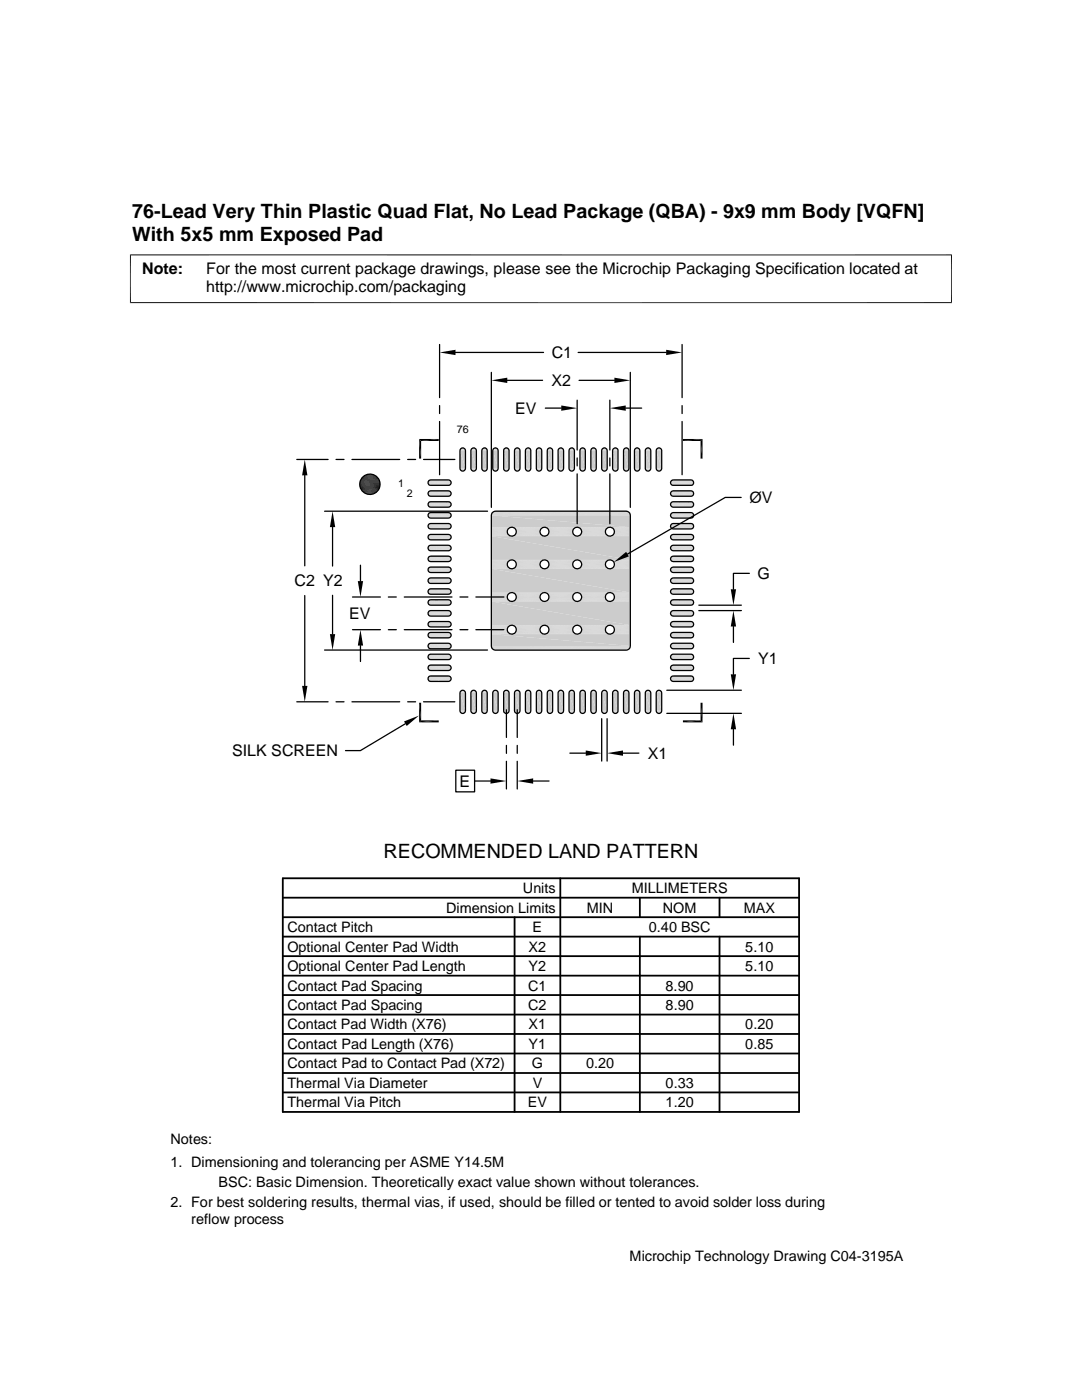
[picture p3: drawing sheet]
<svg xmlns="http://www.w3.org/2000/svg" width="216mm" height="279mm" viewBox="0 0 216 279" stroke-linecap="round" stroke-linejoin="round" font-family="sans-serif">
<defs><g id="words">
<g font-size="3.9">
<text x="26.4" y="43.5">76-Lead Very Thin Plastic Quad Flat, No Lead Package (QBA) - 9x9 mm Body [VQFN]</text>
<text x="26.4" y="48">With 5x5 mm Exposed Pad</text>
<text x="76.5" y="171.1">RECOMMENDED LAND PATTERN</text>
</g>
<g font-size="3.2">
<text x="28.4" y="54.6">Note:</text>
<text x="41.1" y="58.3">http://www.microchip.com/packaging</text>
<text x="41.1" y="54.6">For the most current package drawings, please see the Microchip Packaging Specification located at</text>
<text x="110.1" y="71.5">C1</text>
<text x="110" y="77">X2</text>
<text x="102.8" y="82.6">EV</text>
<text x="149.5" y="100.4">ØV</text>
<text x="58.8" y="117">C2 Y2</text>
<text x="151.1" y="115.5">G</text>
<text x="69.7" y="123.5">EV</text>
<text x="151.3" y="132.5">Y1</text>
<text x="46.3" y="150.9">SILK SCREEN</text>
<text x="129.3" y="151.4">X1</text>
<text x="91.7" y="157">E</text>
</g>
<g font-size="2.9">
<text x="104.3" y="178.2">Units</text>
<text x="126" y="178.2">MILLIMETERS</text>
<text x="89" y="182.1">Dimension Limits</text>
<text x="117.1" y="182.1">MIN</text>
<text x="132.3" y="182.1">NOM</text>
<text x="148.4" y="182.1">MAX</text>
<text x="57.3" y="189.9">Optional Center Pad Width</text>
<text x="57.3" y="186">Contact Pitch</text>
<text x="105.5" y="189.9">X2</text>
<text x="106.3" y="186">E</text>
<text x="129.5" y="186">0.40 BSC</text>
<text x="148.7" y="189.9">5.10</text>
<text x="57.3" y="193.8">Optional Center Pad Length</text>
<text x="57.3" y="197.7">Contact Pad Spacing</text>
<text x="105.4" y="197.7">C1</text>
<text x="105.5" y="193.8">Y2</text>
<text x="132.8" y="197.7">8.90</text>
<text x="148.7" y="193.8">5.10</text>
<text x="57.3" y="201.6">Contact Pad Spacing</text>
<text x="105.4" y="201.6">C2</text>
<text x="132.8" y="201.6">8.90</text>
<text x="57.3" y="209.3">Contact Pad Length (X76)</text>
<text x="57.3" y="205.4">Contact Pad Width (X76)</text>
<text x="105.5" y="209.3">Y1</text>
<text x="105.5" y="205.4">X1</text>
<text x="148.7" y="209.3">0.85</text>
<text x="148.7" y="205.4">0.20</text>
<text x="57.3" y="213.2">Contact Pad to Contact Pad (X72)</text>
<text x="106.1" y="213.2">G</text>
<text x="116.9" y="213.2">0.20</text>
<text x="57.3" y="217.1">Thermal Via Diameter</text>
<text x="57.3" y="221">Thermal Via Pitch</text>
<text x="105.3" y="221">EV</text>
<text x="106.3" y="217.1">V</text>
<text x="132.8" y="217.1">0.33</text>
<text x="132.8" y="221">1.20</text>
<text x="34" y="228.3">Notes:</text>
<text x="34" y="232.9">1. Dimensioning and tolerancing per ASME Y14.5M</text>
<text x="43.6" y="236.9">BSC: Basic Dimension. Theoretically exact value shown without tolerances.</text>
<text x="34" y="241">2. For best soldering results, thermal vias, if used, should be filled or tented to avoid solder loss during</text>
<text x="38.1" y="244.3">reflow process</text>
<text x="125.6" y="251.7">Microchip Technology Drawing C04-3195A</text>
</g>
<g font-size="2.1">
<text x="91.2" y="86.3">76</text>
<text x="79.5" y="97.1">1</text>
<text x="81.2" y="99.3">2</text>
</g>
</g></defs>
<g fill="#ccc">
<path d="M120.5 89.4h.2z"/>
<path d="M120.6 89.4h.1z"/>
<path d="M116.2 89.4h.2z"/>
<path d="M114 89.4h.2z"/>
<path d="M114.1 89.4h.1z"/>
<path d="M111.8 89.4h.2z"/>
<path d="M111.9 89.4h.1z"/>
<path d="M109.6 89.4h.2z"/>
<path d="M109.7 89.4h.1z"/>
<path d="M105.3 89.4h.2z"/>
<path d="M105.4 89.4h.1z"/>
<path d="M103.1 89.4h.2z"/>
<path d="M103.2 89.4h.1z"/>
<path d="M100.9 89.4h.2z"/>
<path d="M101 89.4h.1z"/>
<path d="M98.7 89.4h.3z"/>
<path d="M98.8 89.4h.2z"/>
<path d="M94.4 89.4h.2z"/>
<path d="M94.5 89.4h.1z"/>
<path d="M92.2 89.4h.2z"/>
<path d="M92.3 89.4h.1z"/>
<path d="M131.3 89.4h.3z"/>
<path d="M131.4 89.4h.2z"/>
<path d="M129.2 89.4h.3z"/>
<path d="M129.3 89.4h.2z"/>
<path d="M127 89.4h.3z"/>
<path d="M127.1 89.4h.2z"/>
<path d="M124.8 89.4h.3z"/>
<path d="M124.9 89.4h.2z"/>
<path d="M122.6 89.4h.3z"/>
<path d="M122.7 89.4h.2z"/>
<path d="M118.3 89.4h.3z"/>
<path d="M118.4 89.4h.2z"/>
<path d="M107.4 89.4h.3z"/>
<path d="M107.5 89.4h.2z"/>
<path d="M96.5 89.4h.3z"/>
<path d="M96.6 89.4h.2z"/>
<path d="M120.4 89.4h.4z"/>
<path d="M120.5 89.4h.3z"/>
<path d="M116.1 89.4h.4z"/>
<path d="M116.2 89.4h.3z"/>
<path d="M113.9 89.4h.4z"/>
<path d="M114 89.4h.3z"/>
<path d="M111.7 89.4h.4z"/>
<path d="M111.8 89.4h.3z"/>
<path d="M109.5 89.4h.4z"/>
<path d="M109.6 89.4h.3z"/>
<path d="M105.2 89.4h.4z"/>
<path d="M105.3 89.4h.3z"/>
<path d="M103 89.4h.4z"/>
<path d="M103.1 89.4h.3z"/>
<path d="M100.8 89.4h.4z"/>
<path d="M100.9 89.4h.3z"/>
<path d="M98.7 89.4h.4z"/>
<path d="M94.3 89.4h.4z"/>
<path d="M94.4 89.4h.3z"/>
<path d="M92.1 89.4h.4z"/>
<path d="M92.2 89.4h.3z"/>
<path d="M131.2 89.5h.5z"/>
<path d="M131.3 89.4l.4 .1z"/>
<path d="M129.1 89.5h.5z"/>
<path d="M129.2 89.4l.4 .1z"/>
<path d="M126.9 89.5h.5z"/>
<path d="M127 89.4l.4 .1z"/>
<path d="M124.7 89.5h.5z"/>
<path d="M124.8 89.4l.4 .1z"/>
<path d="M122.5 89.5h.5z"/>
<path d="M122.6 89.4l.4 .1z"/>
<path d="M118.2 89.5h.5z"/>
<path d="M118.3 89.4l.4 .1z"/>
<path d="M107.3 89.5h.5z"/>
<path d="M107.4 89.4l.4 .1z"/>
<path d="M96.4 89.5h.5z"/>
<path d="M96.5 89.4l.4 .1z"/>
<path d="M120.3 89.5h.6z"/>
<path d="M120.4 89.4l.5 .1z"/>
<path d="M116 89.5h.6z"/>
<path d="M116.1 89.4l.5 .1z"/>
<path d="M113.8 89.5h.6z"/>
<path d="M113.9 89.4l.5 .1z"/>
<path d="M111.6 89.5h.6z"/>
<path d="M111.7 89.4l.5 .1z"/>
<path d="M109.4 89.5h.6z"/>
<path d="M109.5 89.4l.5 .1z"/>
<path d="M105.1 89.5h.6z"/>
<path d="M105.2 89.4l.5 .1z"/>
<path d="M102.9 89.5h.6z"/>
<path d="M103 89.4l.5 .1z"/>
<path d="M100.7 89.5h.6z"/>
<path d="M100.8 89.4l.5 .1z"/>
<path d="M98.6 89.5h.6z"/>
<path d="M98.7 89.4l.5 .1z"/>
<path d="M94.2 89.5h.6z"/>
<path d="M94.3 89.4l.5 .1z"/>
<path d="M92 89.5h.6z"/>
<path d="M92.1 89.4l.5 .1z"/>
<path d="M131.1 89.5h.7z"/>
<path d="M131.2 89.5h.6z"/>
<path d="M129 89.5h.6z"/>
<path d="M126.8 89.5h.7z"/>
<path d="M126.9 89.5h.6z"/>
<path d="M124.6 89.5h.7z"/>
<path d="M124.7 89.5h.6z"/>
<path d="M122.4 89.5h.7z"/>
<path d="M122.5 89.5h.6z"/>
<path d="M118.1 89.5h.7z"/>
<path d="M118.2 89.5h.6z"/>
<path d="M107.2 89.5h.7z"/>
<path d="M107.3 89.5h.6z"/>
<path d="M96.4 89.5h.6z"/>
<path d="M120.2 89.6h.8z"/>
<path d="M120.3 89.5l.7 .1z"/>
<path d="M115.9 89.6h.7z"/>
<path d="M116 89.5l.6 .1z"/>
<path d="M113.8 89.5l.7 .1z"/>
<path d="M111.5 89.6h.8z"/>
<path d="M111.6 89.5l.7 .1z"/>
<path d="M109.3 89.6h.8z"/>
<path d="M109.4 89.5l.7 .1z"/>
<path d="M105.1 89.5l.7 .1z"/>
<path d="M102.8 89.6h.8z"/>
<path d="M102.9 89.5l.7 .1z"/>
<path d="M100.6 89.6h.8z"/>
<path d="M100.7 89.5l.7 .1z"/>
<path d="M98.5 89.6h.8z"/>
<path d="M98.6 89.5l.7 .1z"/>
<path d="M94.1 89.6h.8z"/>
<path d="M94.2 89.5l.7 .1z"/>
<path d="M91.9 89.6h.8z"/>
<path d="M92 89.5l.7 .1z"/>
<path d="M131.1 89.5l.8 .1z"/>
<path d="M128.9 89.6h.8z"/>
<path d="M129 89.5l.7 .1z"/>
<path d="M126.7 89.6h.8z"/>
<path d="M126.8 89.5l.7 .1z"/>
<path d="M124.6 89.5l.8 .1z"/>
<path d="M122.4 89.5l.8 .1z"/>
<path d="M118 89.6h.8z"/>
<path d="M118.1 89.5l.7 .1z"/>
<path d="M107.1 89.6h.8z"/>
<path d="M107.2 89.5l.7 .1z"/>
<path d="M96.4 89.5l.7 .1z"/>
<path d="M120.2 89.6h.9h-.9z"/>
<path d="M120.2 89.6h.9z"/>
<path d="M115.9 89.6h.8h-.9z"/>
<path d="M115.9 89.6h.8z"/>
<path d="M113.7 89.6h.8h-.9z"/>
<path d="M113.7 89.6h.8z"/>
<path d="M111.5 89.6h.9h-.9z"/>
<path d="M111.5 89.6h.9z"/>
<path d="M109.3 89.6h.9h-.9z"/>
<path d="M109.3 89.6h.9z"/>
<path d="M105 89.6h.8h-.9z"/>
<path d="M105 89.6h.8z"/>
<path d="M102.8 89.6h.9h-.9z"/>
<path d="M102.8 89.6h.9z"/>
<path d="M100.6 89.6h.9h-.9z"/>
<path d="M100.6 89.6h.9z"/>
<path d="M98.5 89.6h.8h-.9z"/>
<path d="M94.1 89.6h.9h-.9z"/>
<path d="M94.1 89.6h.9z"/>
<path d="M91.9 89.6h.9h-.9z"/>
<path d="M91.9 89.6h.9z"/>
<path d="M131.1 89.6l.9 .1h-1z"/>
<path d="M131.1 89.6l.9 .1z"/>
<path d="M128.9 89.6l.9 .1h-1z"/>
<path d="M128.9 89.6l.9 .1z"/>
<path d="M126.7 89.6l.9 .1h-.9z"/>
<path d="M126.7 89.6l.9 .1z"/>
<path d="M124.6 89.6l.8 .1h-.9z"/>
<path d="M124.6 89.6l.8 .1z"/>
<path d="M122.4 89.6l.9 .1h-1z"/>
<path d="M122.4 89.6l.9 .1z"/>
<path d="M118 89.6l.9 .1h-.9z"/>
<path d="M118 89.6l.9 .1z"/>
<path d="M107.1 89.6l.9 .1z"/>
<path d="M96.3 89.6l.9 .1h-1z"/>
<path d="M96.3 89.6l.9 .1z"/>
<path d="M120.2 89.6l.9 .1h-1z"/>
<path d="M120.2 89.6l.9 .1z"/>
<path d="M115.8 89.6l1 .1z"/>
<path d="M113.6 89.6l1 .1z"/>
<path d="M111.5 89.6l.9 .1h-1z"/>
<path d="M111.5 89.6l.9 .1z"/>
<path d="M109.3 89.6l.9 .1z"/>
<path d="M104.9 89.6l1 .1z"/>
<path d="M102.8 89.6l.9 .1h-1z"/>
<path d="M102.8 89.6l.9 .1z"/>
<path d="M100.6 89.6l.9 .1h-1z"/>
<path d="M100.6 89.6l.9 .1z"/>
<path d="M98.4 89.6l1 .1z"/>
<path d="M94.1 89.6l.9 .1h-1z"/>
<path d="M94.1 89.6l.9 .1z"/>
<path d="M91.9 89.6l.9 .1h-1z"/>
<path d="M91.9 89.6l.9 .1z"/>
<path d="M131 89.7h1z"/>
<path d="M128.8 89.7h1z"/>
<path d="M126.7 89.7h.9z"/>
<path d="M124.5 89.7h1z"/>
<path d="M122.3 89.7h1z"/>
<path d="M118 89.7h.9z"/>
<path d="M107.1 89.7h1z"/>
<path d="M96.2 89.7h1z"/>
<path d="M120.1 89.7l1 .1h-1z"/>
<path d="M120.1 89.7h1v.1z"/>
<path d="M115.8 89.7l1 .1h-1.1z"/>
<path d="M115.8 89.7h1v.1z"/>
<path d="M113.6 89.7l1 .1h-1z"/>
<path d="M113.6 89.7h1v.1z"/>
<path d="M111.4 89.7l1 .1h-1z"/>
<path d="M111.4 89.7h1v.1z"/>
<path d="M109.2 89.7l1.1 .1h-1.1z"/>
<path d="M109.2 89.7h1l.1 .1z"/>
<path d="M104.9 89.7l1 .1h-1z"/>
<path d="M104.9 89.7h1v.1z"/>
<path d="M102.7 89.7l1 .1h-1z"/>
<path d="M102.7 89.7h1v.1z"/>
<path d="M100.5 89.7l1.1 .1h-1.1z"/>
<path d="M100.5 89.7h1l.1 .1z"/>
<path d="M98.4 89.7l1 .1h-1.1z"/>
<path d="M98.4 89.7h1v.1z"/>
<path d="M94 89.7l1 .1h-1z"/>
<path d="M94 89.7h1v.1z"/>
<path d="M91.8 89.7l1.1 .1h-1.1z"/>
<path d="M91.8 89.7h1l.1 .1z"/>
<path d="M131 89.7l1 .1z"/>
<path d="M128.8 89.7l1 .1z"/>
<path d="M126.6 89.7l1.1 .1z"/>
<path d="M124.5 89.7l1 .1z"/>
<path d="M122.3 89.7l1 .1z"/>
<path d="M117.9 89.7l1.1 .1z"/>
<path d="M107.1 89.7l1 .1z"/>
<path d="M96.2 89.7l1 .1z"/>
<path d="M131 89.8l1 .1h-1.1z"/>
<path d="M131 89.8h1v.1z"/>
<path d="M128.8 89.8l1.1 .1h-1.1z"/>
<path d="M128.8 89.8h1l.1 .1z"/>
<path d="M126.6 89.8l1.1 .1h-1.1z"/>
<path d="M126.6 89.8h1.1v.1z"/>
<path d="M124.4 89.8l1.1 .1h-1.1z"/>
<path d="M124.4 89.8h1.1v.1z"/>
<path d="M122.3 89.8l1 .1h-1.1z"/>
<path d="M122.3 89.8h1v.1z"/>
<path d="M120.1 89.8l1.1 .1h-1.1z"/>
<path d="M120.1 89.8h1l.1 .1z"/>
<path d="M117.9 89.8l1.1 .1h-1.1z"/>
<path d="M117.9 89.8h1.1v.1z"/>
<path d="M115.7 89.8l1.1 .1h-1.1z"/>
<path d="M115.7 89.8h1.1v.1z"/>
<path d="M113.6 89.8l1 .1h-1.1z"/>
<path d="M113.6 89.8h1v.1z"/>
<path d="M111.4 89.8l1.1 .1h-1.1z"/>
<path d="M111.4 89.8h1l.1 .1z"/>
<path d="M109.2 89.8l1.1 .1h-1.1z"/>
<path d="M109.2 89.8h1.1v.1z"/>
<path d="M107 89.8l1.1 .1h-1.1z"/>
<path d="M107 89.8h1.1v.1z"/>
<path d="M104.9 89.8l1 .1h-1.1z"/>
<path d="M104.9 89.8h1v.1z"/>
<path d="M102.7 89.8l1.1 .1h-1.1z"/>
<path d="M102.7 89.8h1l.1 .1z"/>
<path d="M100.5 89.8l1.1 .1h-1.1z"/>
<path d="M100.5 89.8h1.1v.1z"/>
<path d="M98.3 89.8l1.1 .1h-1.1z"/>
<path d="M98.3 89.8h1.1v.1z"/>
<path d="M96.1 89.8l1.1 .1h-1.1z"/>
<path d="M96.1 89.8h1.1v.1z"/>
<path d="M94 89.8l1.1 .1h-1.1z"/>
<path d="M94 89.8h1l.1 .1z"/>
<path d="M91.8 89.8l1.1 .1h-1.1z"/>
<path d="M91.8 89.8h1.1v.1z"/>
<path d="M130.9 89.9l1.1 3.6h-1.1z"/>
<path d="M130.9 89.9h1.1v3.6z"/>
<path d="M128.8 89.9l1.1 3.6h-1.1z"/>
<path d="M128.8 89.9h1.1v3.6z"/>
<path d="M126.6 89.9l1.1 3.6h-1.1z"/>
<path d="M126.6 89.9h1.1v3.6z"/>
<path d="M124.4 89.9l1.1 3.6h-1.1z"/>
<path d="M124.4 89.9h1.1v3.6z"/>
<path d="M122.2 89.9l1.1 3.6h-1.1z"/>
<path d="M122.2 89.9h1.1v3.6z"/>
<path d="M120.1 89.9l1.1 3.6h-1.1z"/>
<path d="M120.1 89.9h1.1v3.6z"/>
<path d="M117.9 89.9l1.1 3.6h-1.1z"/>
<path d="M117.9 89.9h1.1v3.6z"/>
<path d="M115.7 89.9l1.1 3.6h-1.1z"/>
<path d="M115.7 89.9h1.1v3.6z"/>
<path d="M113.5 89.9l1.1 3.6h-1.1z"/>
<path d="M113.5 89.9h1.1v3.6z"/>
<path d="M111.4 89.9l1.1 3.6h-1.1z"/>
<path d="M111.4 89.9h1.1v3.6z"/>
<path d="M109.2 89.9l1.1 3.6h-1.1z"/>
<path d="M109.2 89.9h1.1v3.6z"/>
<path d="M107 89.9l1.1 3.6h-1.1z"/>
<path d="M107 89.9h1.1v3.6z"/>
<path d="M104.8 89.9l1.1 3.6h-1.1z"/>
<path d="M104.8 89.9h1.1v3.6z"/>
<path d="M102.7 89.9l1.1 3.6h-1.1z"/>
<path d="M102.7 89.9h1.1v3.6z"/>
<path d="M100.5 89.9l1.1 3.6h-1.1z"/>
<path d="M100.5 89.9h1.1v3.6z"/>
<path d="M98.3 89.9l1.1 3.6h-1.1z"/>
<path d="M98.3 89.9h1.1v3.6z"/>
<path d="M96.1 89.9l1.1 3.6h-1.1z"/>
<path d="M96.1 89.9h1.1v3.6z"/>
<path d="M94 89.9l1.1 3.6h-1.1z"/>
<path d="M94 89.9h1.1v3.6z"/>
<path d="M91.8 89.9l1.1 3.6h-1.1z"/>
<path d="M91.8 89.9h1.1v3.6z"/>
<path d="M120.1 93.5l1 .1h-1z"/>
<path d="M120.1 93.5h1.1l-.1 .1z"/>
<path d="M117.9 93.5l1.1 .1h-1.1z"/>
<path d="M117.9 93.5h1.1v.1z"/>
<path d="M115.7 93.5l1.1 .1h-1.1z"/>
<path d="M115.7 93.5h1.1v.1z"/>
<path d="M113.5 93.5l1.1 .1h-1z"/>
<path d="M113.5 93.5h1.1v.1z"/>
<path d="M111.4 93.5l1 .1h-1z"/>
<path d="M111.4 93.5h1.1l-.1 .1z"/>
<path d="M109.2 93.5l1.1 .1h-1.1z"/>
<path d="M109.2 93.5h1.1v.1z"/>
<path d="M107 93.5l1.1 .1h-1.1z"/>
<path d="M107 93.5h1.1v.1z"/>
<path d="M104.8 93.5l1.1 .1h-1.1z"/>
<path d="M104.8 93.5h1.1v.1z"/>
<path d="M102.7 93.5l1 .1h-1z"/>
<path d="M102.7 93.5h1.1l-.1 .1z"/>
<path d="M100.5 93.5l1.1 .1h-1.1z"/>
<path d="M100.5 93.5h1.1v.1z"/>
<path d="M98.3 93.5l1.1 .1h-1.1z"/>
<path d="M98.3 93.5h1.1v.1z"/>
<path d="M96.1 93.5l1.1 .1h-1.1z"/>
<path d="M96.1 93.5h1.1v.1z"/>
<path d="M94 93.5l1 .1h-1z"/>
<path d="M94 93.5h1.1l-.1 .1z"/>
<path d="M91.8 93.5l1.1 .1h-1.1z"/>
<path d="M91.8 93.5h1.1v.1z"/>
<path d="M130.9 93.5l1.1 .1h-1z"/>
<path d="M130.9 93.5h1.1v.1z"/>
<path d="M128.8 93.5l1 .1h-1z"/>
<path d="M128.8 93.5h1.1l-.1 .1z"/>
<path d="M126.6 93.5l1.1 .1h-1.1z"/>
<path d="M126.6 93.5h1.1v.1z"/>
<path d="M124.4 93.5l1.1 .1h-1.1z"/>
<path d="M124.4 93.5h1.1v.1z"/>
<path d="M122.2 93.5l1.1 .1h-1z"/>
<path d="M122.2 93.5h1.1v.1z"/>
<path d="M120.1 93.6l1 .1z"/>
<path d="M120.1 93.6h1z"/>
<path d="M117.9 93.6l1 .1z"/>
<path d="M117.9 93.6h1.1z"/>
<path d="M115.7 93.6l1.1 .1z"/>
<path d="M115.7 93.6h1.1z"/>
<path d="M113.6 93.6l1 .1z"/>
<path d="M113.6 93.6h1z"/>
<path d="M111.4 93.6l1 .1z"/>
<path d="M111.4 93.6h1z"/>
<path d="M109.2 93.6l1 .1z"/>
<path d="M109.2 93.6h1.1z"/>
<path d="M107 93.6l1.1 .1z"/>
<path d="M107 93.6h1.1z"/>
<path d="M104.8 93.6l1.1 .1z"/>
<path d="M104.8 93.6h1.1z"/>
<path d="M102.7 93.6l1 .1z"/>
<path d="M102.7 93.6h1z"/>
<path d="M100.5 93.6l1 .1z"/>
<path d="M100.5 93.6h1.1z"/>
<path d="M98.3 93.6l1.1 .1z"/>
<path d="M98.3 93.6h1.1z"/>
<path d="M96.1 93.6l1.1 .1z"/>
<path d="M96.1 93.6h1.1z"/>
<path d="M94 93.6l1 .1z"/>
<path d="M94 93.6h1z"/>
<path d="M91.8 93.6l1 .1z"/>
<path d="M91.8 93.6h1.1z"/>
<path d="M131 93.6l1 .1h-1z"/>
<path d="M131 93.6h1v.1z"/>
<path d="M128.8 93.6l1 .1h-1z"/>
<path d="M128.8 93.6h1v.1z"/>
<path d="M126.6 93.6l1 .1h-1z"/>
<path d="M126.6 93.6h1.1l-.1 .1z"/>
<path d="M124.4 93.6l1.1 .1h-1z"/>
<path d="M124.4 93.6h1.1v.1z"/>
<path d="M122.3 93.6l1 .1h-1z"/>
<path d="M122.3 93.6h1v.1z"/>
<path d="M120.1 93.7l1 .1h-1z"/>
<path d="M120.1 93.7h1v.1z"/>
<path d="M117.9 93.7l1 .1h-.9z"/>
<path d="M117.9 93.7h1v.1z"/>
<path d="M115.8 93.7l.9 .1h-.9z"/>
<path d="M115.8 93.7h1l-.1 .1z"/>
<path d="M113.6 93.7l1 .1h-1z"/>
<path d="M113.6 93.7h1v.1z"/>
<path d="M111.4 93.7l1 .1h-1z"/>
<path d="M111.4 93.7h1v.1z"/>
<path d="M109.2 93.7l1 .1h-.9z"/>
<path d="M109.2 93.7h1v.1z"/>
<path d="M107.1 93.7l.9 .1h-.9z"/>
<path d="M107.1 93.7h1l-.1 .1z"/>
<path d="M104.9 93.7l1 .1h-1z"/>
<path d="M104.9 93.7h1v.1z"/>
<path d="M102.7 93.7l1 .1h-1z"/>
<path d="M102.7 93.7h1v.1z"/>
<path d="M100.5 93.7l1 .1h-.9z"/>
<path d="M100.5 93.7h1v.1z"/>
<path d="M98.3 93.7l1 .1z"/>
<path d="M98.3 93.7h1.1l-.1 .1z"/>
<path d="M96.2 93.7l1 .1h-1z"/>
<path d="M96.2 93.7h1v.1z"/>
<path d="M94 93.7l1 .1h-1z"/>
<path d="M94 93.7h1v.1z"/>
<path d="M91.8 93.7l1 .1h-.9z"/>
<path d="M91.8 93.7h1v.1z"/>
<path d="M131 93.7l.9 .1z"/>
<path d="M131 93.7h1z"/>
<path d="M128.8 93.7l1 .1z"/>
<path d="M128.8 93.7h1z"/>
<path d="M126.6 93.7l1 .1z"/>
<path d="M126.6 93.7h1z"/>
<path d="M124.5 93.7l.9 .1z"/>
<path d="M124.5 93.7h1z"/>
<path d="M122.3 93.7l.9 .1z"/>
<path d="M122.3 93.7h1z"/>
<path d="M120.1 93.8h.9z"/>
<path d="M120.1 93.8h1z"/>
<path d="M118 93.8h.8z"/>
<path d="M118 93.8h.9z"/>
<path d="M115.8 93.8h.9z"/>
<path d="M113.6 93.8h.9z"/>
<path d="M113.6 93.8h1z"/>
<path d="M111.4 93.8h.9z"/>
<path d="M111.4 93.8h1z"/>
<path d="M109.3 93.8h.8z"/>
<path d="M109.3 93.8h.9z"/>
<path d="M107.1 93.8h.9z"/>
<path d="M104.9 93.8h.9z"/>
<path d="M104.9 93.8h1z"/>
<path d="M102.7 93.8h.9z"/>
<path d="M102.7 93.8h1z"/>
<path d="M100.6 93.8h.8z"/>
<path d="M100.6 93.8h.9z"/>
<path d="M98.4 93.8h.9z"/>
<path d="M96.2 93.8h.9z"/>
<path d="M96.2 93.8h1z"/>
<path d="M94 93.8h.9z"/>
<path d="M94 93.8h1z"/>
<path d="M91.9 93.8h.8z"/>
<path d="M91.9 93.8h.9z"/>
<path d="M131 93.8l.9 .1z"/>
<path d="M131 93.8h.9z"/>
<path d="M128.9 93.8l.8 .1z"/>
<path d="M128.9 93.8h.9z"/>
<path d="M126.7 93.8l.8 .1z"/>
<path d="M126.7 93.8h.9z"/>
<path d="M124.5 93.8l.8 .1z"/>
<path d="M124.5 93.8h.9z"/>
<path d="M122.3 93.8l.9 .1z"/>
<path d="M122.3 93.8h.9z"/>
<path d="M120.2 93.8l.7 .1z"/>
<path d="M120.2 93.8h.8z"/>
<path d="M118 93.8l.8 .1z"/>
<path d="M115.9 93.8l.7 .1z"/>
<path d="M115.9 93.8h.8z"/>
<path d="M113.7 93.8l.7 .1z"/>
<path d="M113.7 93.8h.8z"/>
<path d="M111.5 93.8l.7 .1z"/>
<path d="M111.5 93.8h.8z"/>
<path d="M109.3 93.8l.8 .1z"/>
<path d="M107.1 93.8l.8 .1z"/>
<path d="M105 93.8l.7 .1z"/>
<path d="M105 93.8h.8z"/>
<path d="M102.8 93.8l.7 .1z"/>
<path d="M102.8 93.8h.8z"/>
<path d="M100.6 93.8l.8 .1z"/>
<path d="M98.4 93.8l.8 .1z"/>
<path d="M96.3 93.8l.7 .1z"/>
<path d="M96.3 93.8h.8z"/>
<path d="M94.1 93.8l.7 .1z"/>
<path d="M94.1 93.8h.8z"/>
<path d="M91.9 93.8l.8 .1z"/>
<path d="M131.1 93.9h.7z"/>
<path d="M131.1 93.9h.8z"/>
<path d="M128.9 93.9h.7z"/>
<path d="M128.9 93.9h.8z"/>
<path d="M126.7 93.9h.7z"/>
<path d="M126.7 93.9h.8z"/>
<path d="M124.6 93.9h.7z"/>
<path d="M122.4 93.9h.7z"/>
<path d="M122.4 93.9h.8z"/>
<path d="M120.3 93.9l.5 .1z"/>
<path d="M120.3 93.9h.6z"/>
<path d="M118.1 93.9l.6 .1z"/>
<path d="M118.1 93.9h.7z"/>
<path d="M115.9 93.9l.6 .1z"/>
<path d="M115.9 93.9h.7z"/>
<path d="M113.7 93.9l.6 .1z"/>
<path d="M113.7 93.9h.7z"/>
<path d="M111.6 93.9l.5 .1z"/>
<path d="M111.6 93.9h.6z"/>
<path d="M109.4 93.9l.6 .1z"/>
<path d="M109.4 93.9h.7z"/>
<path d="M107.2 93.9l.6 .1z"/>
<path d="M107.2 93.9h.7z"/>
<path d="M105.1 93.9l.5 .1z"/>
<path d="M105.1 93.9h.6z"/>
<path d="M102.9 93.9l.5 .1z"/>
<path d="M102.9 93.9h.6z"/>
<path d="M100.7 93.9l.6 .1z"/>
<path d="M100.7 93.9h.7z"/>
<path d="M98.5 93.9l.6 .1z"/>
<path d="M98.5 93.9h.7z"/>
<path d="M96.4 93.9l.5 .1z"/>
<path d="M96.4 93.9h.6z"/>
<path d="M94.2 93.9l.5 .1z"/>
<path d="M94.2 93.9h.6z"/>
<path d="M92 93.9l.6 .1z"/>
<path d="M92 93.9h.7z"/>
<path d="M131.2 93.9l.5 .1z"/>
<path d="M131.2 93.9h.6z"/>
<path d="M129 93.9l.5 .1z"/>
<path d="M129 93.9h.6z"/>
<path d="M126.8 93.9l.5 .1z"/>
<path d="M126.8 93.9h.6z"/>
<path d="M124.7 93.9l.5 .1z"/>
<path d="M124.7 93.9h.6z"/>
<path d="M122.5 93.9l.5 .1z"/>
<path d="M122.5 93.9h.6z"/>
<path d="M120.4 94h.4z"/>
<path d="M118.2 94h.4z"/>
<path d="M118.2 94h.5z"/>
<path d="M116 94h.4z"/>
<path d="M116 94h.5z"/>
<path d="M113.8 94h.4z"/>
<path d="M113.8 94h.5z"/>
<path d="M111.7 94h.4z"/>
<path d="M109.5 94h.4z"/>
<path d="M109.5 94h.5z"/>
<path d="M107.3 94h.4z"/>
<path d="M107.3 94h.5z"/>
<path d="M105.1 94h.4z"/>
<path d="M105.1 94h.5z"/>
<path d="M103 94h.4z"/>
<path d="M100.8 94h.4z"/>
<path d="M100.8 94h.5z"/>
<path d="M98.6 94h.4z"/>
<path d="M98.6 94h.5z"/>
<path d="M96.4 94h.4z"/>
<path d="M96.4 94h.5z"/>
<path d="M94.3 94h.4z"/>
<path d="M92.1 94h.4z"/>
<path d="M92.1 94h.5z"/>
<path d="M131.3 94h.3z"/>
<path d="M131.3 94h.4z"/>
<path d="M129.1 94h.3z"/>
<path d="M129.1 94h.4z"/>
<path d="M126.9 94h.3z"/>
<path d="M126.9 94h.4z"/>
<path d="M124.8 94h.3z"/>
<path d="M124.8 94h.4z"/>
<path d="M122.6 94h.3z"/>
<path d="M122.6 94h.4z"/>
<path d="M131.4 94h.1z"/>
<path d="M131.4 94h.2z"/>
<path d="M129.2 94h.1z"/>
<path d="M129.2 94h.2z"/>
<path d="M127 94h.1z"/>
<path d="M127 94h.2z"/>
<path d="M124.9 94h.1z"/>
<path d="M124.9 94h.2z"/>
<path d="M122.7 94h.1z"/>
<path d="M122.7 94h.2z"/>
<path d="M120.5 94h.1z"/>
<path d="M120.5 94h.3z"/>
<path d="M118.3 94h.2z"/>
<path d="M118.3 94h.3z"/>
<path d="M116.1 94h.2z"/>
<path d="M116.1 94h.3z"/>
<path d="M113.9 94h.2z"/>
<path d="M113.9 94h.3z"/>
<path d="M111.8 94h.2z"/>
<path d="M111.8 94h.3z"/>
<path d="M109.6 94h.2z"/>
<path d="M109.6 94h.3z"/>
<path d="M107.4 94h.2z"/>
<path d="M107.4 94h.3z"/>
<path d="M105.2 94h.2z"/>
<path d="M105.2 94h.3z"/>
<path d="M103.1 94h.2z"/>
<path d="M103.1 94h.3z"/>
<path d="M100.9 94h.2z"/>
<path d="M100.9 94h.3z"/>
<path d="M98.7 94h.2z"/>
<path d="M98.7 94h.3z"/>
<path d="M96.5 94h.2z"/>
<path d="M96.5 94h.3z"/>
<path d="M94.4 94h.2z"/>
<path d="M94.4 94h.3z"/>
<path d="M92.2 94h.2z"/>
<path d="M92.2 94h.3z"/>
</g>
<g fill="none" stroke="#ccc" stroke-width=".2">
<path d="M85.4 96.2h4.6M85.4 98.4h4.6M85.4 96.3h4.6M85.4 96.4h4.6M85.4 98.5h4.6M85.4 98.6h4.6M85.4 96.1h4.6M85.4 98.3h4.6M85.4 96.5h4.6M85.4 98.7h4.6M85.4 96h4.6M85.4 98.2h4.6"/>
<path d="M85.4 96.6h4.6M85.4 98.8h4.6M85.5 96.7h4.4M85.5 98.9h4.4M85.5 96h4.4M85.5 98.1h4.4M85.6 96.8h4.3M85.6 98.9h4.3M85.6 95.9h4.3M85.6 98.1h4.3M85.7 95.8h4.1M85.7 98h4.1"/>
<path d="M85.7 96.8h4.1M85.7 99h4.1M85.7 99h4M85.7 98h4M85.9 96.9h3.7M85.9 95.8h3.7M133.8 96.2h4.6M133.8 98.4h4.6M133.8 96.3h4.6M133.8 96.4h4.6M133.8 98.5h4.6M133.8 98.6h4.6"/>
<path d="M133.8 96.1h4.6M133.8 98.3h4.6M133.8 96.5h4.6M133.8 98.7h4.6M133.9 96h4.5M133.9 98.2h4.5M133.9 96.6h4.5M133.9 98.8h4.5M133.9 96h4.4M133.9 98.1h4.4M133.9 96.7h4.4M133.9 98.9h4.4"/>
<path d="M134 96.8h4.2M134 98.9h4.2M134 95.9h4.2M134 98.1h4.2M134 95.8h4.2M134 98h4.2M134 99h4.2M134.1 98h4M134.1 99h4M134.2 96.9h3.8M134.2 95.8h3.8M85.4 100.6h4.6"/>
<path d="M85.4 102.7h4.6M85.4 104.9h4.6M85.4 107.1h4.6M85.4 109.3h4.6M85.4 111.4h4.6M85.4 113.6h4.6M85.4 115.8h4.6M85.4 118h4.6M85.4 100.7h4.6M85.4 100.8h4.6M85.4 102.8h4.6M85.4 102.9h4.6"/>
<path d="M85.4 105h4.6M85.4 105.1h4.6M85.4 107.2h4.6M85.4 107.3h4.6M85.4 109.4h4.6M85.4 109.5h4.6M85.4 111.5h4.6M85.4 111.6h4.6M85.4 113.7h4.6M85.4 113.8h4.6M85.4 115.9h4.6M85.4 116h4.6"/>
<path d="M85.4 118.1h4.6M85.4 118.2h4.6M85.4 100.5h4.6M85.4 102.6h4.6M85.4 104.8h4.6M85.4 107h4.6M85.4 109.2h4.6M85.4 111.3h4.6M85.4 113.5h4.6M85.4 115.7h4.6M85.4 117.9h4.6M85.4 100.9h4.6"/>
<path d="M85.4 103h4.6M85.4 105.2h4.6M85.4 107.4h4.6M85.4 109.6h4.6M85.4 111.7h4.6M85.4 113.9h4.6M85.4 116.1h4.6M85.4 118.3h4.6M85.4 100.4h4.6M85.4 104.7h4.6M85.4 106.9h4.6M85.4 109.1h4.6"/>
<path d="M85.4 113.4h4.6M85.4 115.6h4.6M85.4 117.8h4.6M85.4 120h4.6M85.4 101h4.6M85.4 103.1h4.6M85.4 105.3h4.6M85.4 107.5h4.6M85.4 111.8h4.6M85.4 114h4.6M85.4 116.2h4.6M85.5 101h4.4"/>
<path d="M85.5 103.2h4.4M85.5 105.4h4.4M85.5 107.6h4.4M85.5 109.7h4.4M85.5 111.9h4.4M85.5 114.1h4.4M85.5 116.2h4.4M85.5 118.4h4.4M85.5 100.3h4.4M85.5 102.5h4.4M85.5 104.7h4.4M85.5 106.8h4.4"/>
<path d="M85.5 109h4.4M85.5 111.2h4.4M85.5 113.3h4.4M85.5 115.5h4.4M85.5 117.7h4.4M85.5 119.9h4.4M85.6 101.1h4.3M85.6 103.3h4.3M85.6 105.5h4.3M85.6 107.6h4.3M85.6 109.8h4.3M85.6 112h4.3"/>
<path d="M85.6 114.1h4.3M85.6 116.3h4.3M85.6 118.5h4.3M85.6 100.2h4.3M85.6 102.4h4.3M85.6 104.6h4.3M85.6 106.8h4.3M85.6 108.9h4.3M85.6 111.1h4.3M85.6 113.3h4.3M85.6 115.5h4.3M85.6 117.6h4.3"/>
<path d="M85.6 119.8h4.3M85.7 100.2h4.1M85.7 102.4h4.1M85.7 104.5h4.1M85.7 106.7h4.1M85.7 108.9h4.1M85.7 111.1h4.1M85.7 113.2h4.1M85.7 115.4h4.1M85.7 117.6h4.1M85.7 119.8h4.1M85.7 101.2h4.1"/>
<path d="M85.7 103.3h4.1M85.7 105.5h4.1M85.7 107.7h4.1M85.7 109.9h4.1M85.7 112h4.1M85.7 114.2h4.1M85.7 116.4h4.1M85.7 118.6h4.1M85.7 103.4h4M85.7 105.5h4M85.7 107.7h4M85.7 109.9h4"/>
<path d="M85.7 112.1h4M85.7 114.2h4M85.7 116.4h4M85.7 102.3h4M85.7 104.5h4M85.7 106.7h4M85.7 108.8h4M85.7 113.2h4M85.7 117.5h4M85.7 119.7h4M85.9 101.2h3.7M85.9 103.4h3.7"/>
<path d="M85.9 107.7h3.7M85.9 100.1h3.7M85.9 104.5h3.7M85.9 111h3.7M85.9 115.3h3.7M85.9 119.7h3.7M133.8 100.6h4.6M133.8 102.7h4.6M133.8 104.9h4.6M133.8 107.1h4.6M133.8 109.3h4.6M133.8 111.4h4.6"/>
<path d="M133.8 113.6h4.6M133.8 115.8h4.6M133.8 118h4.6M133.8 100.7h4.6M133.8 100.8h4.6M133.8 102.8h4.6M133.8 102.9h4.6M133.8 105h4.6M133.8 105.1h4.6M133.8 107.2h4.6M133.8 107.3h4.6M133.8 109.4h4.6"/>
<path d="M133.8 109.5h4.6M133.8 111.5h4.6M133.8 111.6h4.6M133.8 113.7h4.6M133.8 113.8h4.6M133.8 115.9h4.6M133.8 116h4.6M133.8 118.1h4.6M133.8 118.2h4.6M133.8 100.5h4.6M133.8 102.6h4.6M133.8 104.8h4.6"/>
<path d="M133.8 107h4.6M133.8 109.2h4.6M133.8 111.3h4.6M133.8 113.5h4.6M133.8 115.7h4.6M133.8 117.9h4.6M133.8 100.9h4.6M133.8 103h4.6M133.8 105.2h4.6M133.8 107.4h4.6M133.8 109.6h4.6M133.8 111.7h4.6"/>
<path d="M133.8 113.9h4.6M133.8 116.1h4.6M133.8 118.3h4.6M133.9 100.4h4.5M133.9 102.6h4.5M133.9 104.7h4.5M133.9 106.9h4.5M133.9 109.1h4.5M133.9 111.3h4.5M133.9 113.4h4.5M133.9 115.6h4.5M133.9 117.8h4.5"/>
<path d="M133.9 120h4.5M133.9 101h4.5M133.9 103.1h4.5M133.9 105.3h4.5M133.9 107.5h4.5M133.9 109.6h4.5M133.9 111.8h4.5M133.9 114h4.5M133.9 116.2h4.5M133.9 118.3h4.5M133.9 100.3h4.4M133.9 102.5h4.4"/>
<path d="M133.9 104.7h4.4M133.9 106.8h4.4M133.9 109h4.4M133.9 111.2h4.4M133.9 113.3h4.4M133.9 115.5h4.4M133.9 117.7h4.4M133.9 119.9h4.4M133.9 101h4.4M133.9 103.2h4.4M133.9 105.4h4.4M133.9 107.6h4.4"/>
<path d="M133.9 109.7h4.4M133.9 111.9h4.4M133.9 114.1h4.4M133.9 116.2h4.4M133.9 118.4h4.4M134 101.1h4.2M134 103.3h4.2M134 105.5h4.2M134 107.6h4.2M134 109.8h4.2M134 112h4.2M134 114.1h4.2"/>
<path d="M134 116.3h4.2M134 118.5h4.2M134 100.2h4.2M134 102.4h4.2M134 104.6h4.2M134 106.8h4.2M134 108.9h4.2M134 111.1h4.2M134 113.3h4.2M134 115.5h4.2M134 117.6h4.2M134 119.8h4.2"/>
<path d="M134 104.5h4.2M134 106.7h4.2M134 113.2h4.2M134 115.4h4.2M134 101.2h4.2M134 107.7h4.2M134 109.9h4.2M134 114.2h4.2M134 116.4h4.2M134 118.6h4.2M134.1 102.3h4M134.1 104.5h4"/>
<path d="M134.1 106.7h4M134.1 108.8h4M134.1 113.2h4M134.1 117.5h4M134.1 119.7h4M134.1 103.4h4M134.1 105.5h4M134.1 107.7h4M134.1 109.9h4M134.1 112.1h4M134.1 114.2h4M134.1 116.4h4"/>
<path d="M134.2 101.2h3.8M134.2 103.4h3.8M134.2 107.7h3.8M134.2 100.1h3.8M134.2 104.5h3.8M134.2 111h3.8M134.2 115.3h3.8M134.2 119.7h3.8M85.4 120.1h4.6M85.4 122.3h4.6M85.4 124.5h4.6M85.4 126.7h4.6"/>
<path d="M85.4 128.8h4.6M85.4 131h4.6M85.4 133.2h4.6M85.4 135.4h4.6M85.4 120.2h4.6M85.4 120.3h4.6M85.4 122.4h4.6M85.4 122.5h4.6M85.4 124.6h4.6M85.4 124.7h4.6M85.4 126.8h4.6M85.4 126.9h4.6"/>
<path d="M85.4 128.9h4.6M85.4 129h4.6M85.4 131.1h4.6M85.4 131.2h4.6M85.4 133.3h4.6M85.4 133.4h4.6M85.4 135.5h4.6M85.4 135.6h4.6M85.4 122.2h4.6M85.4 124.4h4.6M85.4 126.6h4.6M85.4 128.7h4.6"/>
<path d="M85.4 130.9h4.6M85.4 133.1h4.6M85.4 135.3h4.6M85.4 120.4h4.6M85.4 122.6h4.6M85.4 124.8h4.6M85.4 129.1h4.6M85.4 131.3h4.6M85.4 133.5h4.6M85.4 122.1h4.6M85.4 124.3h4.6M85.4 126.5h4.6"/>
<path d="M85.4 130.8h4.6M85.4 133h4.6M85.4 135.2h4.6M85.4 120.5h4.6M85.4 122.7h4.6M85.4 124.9h4.6M85.4 127h4.6M85.4 129.2h4.6M85.4 131.4h4.6M85.4 133.6h4.6M85.4 135.7h4.6M85.5 120.6h4.4"/>
<path d="M85.5 122.8h4.4M85.5 124.9h4.4M85.5 127.1h4.4M85.5 129.3h4.4M85.5 131.5h4.4M85.5 133.6h4.4M85.5 135.8h4.4M85.5 122h4.4M85.5 124.2h4.4M85.5 126.4h4.4M85.5 128.6h4.4M85.5 130.7h4.4"/>
<path d="M85.5 132.9h4.4M85.5 135.1h4.4M85.6 120.7h4.3M85.6 122.8h4.3M85.6 125h4.3M85.6 127.2h4.3M85.6 129.4h4.3M85.6 131.5h4.3M85.6 133.7h4.3M85.6 135.9h4.3M85.6 122h4.3M85.6 124.2h4.3"/>
<path d="M85.6 126.3h4.3M85.6 128.5h4.3M85.6 130.7h4.3M85.6 132.9h4.3M85.6 135h4.3M85.7 121.9h4.1M85.7 124.1h4.1M85.7 126.3h4.1M85.7 128.4h4.1M85.7 130.6h4.1M85.7 132.8h4.1M85.7 135h4.1"/>
<path d="M85.7 120.7h4.1M85.7 122.9h4.1M85.7 125.1h4.1M85.7 127.2h4.1M85.7 129.4h4.1M85.7 131.6h4.1M85.7 133.8h4.1M85.7 135.9h4.1M85.7 120.8h4M85.7 125.1h4M85.7 129.4h4M85.7 131.6h4"/>
<path d="M85.7 133.8h4M85.7 136h4M85.7 121.9h4M85.7 124.1h4M85.7 128.4h4M85.7 132.8h4M85.9 122.9h3.7M85.9 127.3h3.7M85.9 133.8h3.7M85.9 126.2h3.7M85.9 130.6h3.7M133.8 120.1h4.6"/>
<path d="M133.8 122.3h4.6M133.8 124.5h4.6M133.8 126.7h4.6M133.8 128.8h4.6M133.8 131h4.6M133.8 133.2h4.6M133.8 135.4h4.6M133.8 120.2h4.6M133.8 120.3h4.6M133.8 122.4h4.6M133.8 122.5h4.6M133.8 124.6h4.6"/>
<path d="M133.8 124.7h4.6M133.8 126.8h4.6M133.8 126.9h4.6M133.8 128.9h4.6M133.8 129h4.6M133.8 131.1h4.6M133.8 131.2h4.6M133.8 133.3h4.6M133.8 133.4h4.6M133.8 135.5h4.6M133.8 135.6h4.6M133.8 120h4.6"/>
<path d="M133.8 122.2h4.6M133.8 124.4h4.6M133.8 126.6h4.6M133.8 128.7h4.6M133.8 130.9h4.6M133.8 133.1h4.6M133.8 135.3h4.6M133.8 120.4h4.6M133.8 122.6h4.6M133.8 124.8h4.6M133.8 129.1h4.6M133.8 131.3h4.6"/>
<path d="M133.8 133.5h4.6M133.9 122.1h4.5M133.9 124.3h4.5M133.9 126.5h4.5M133.9 128.7h4.5M133.9 130.8h4.5M133.9 133h4.5M133.9 135.2h4.5M133.9 120.5h4.5M133.9 122.7h4.5M133.9 124.9h4.5M133.9 127h4.5"/>
<path d="M133.9 129.2h4.5M133.9 131.4h4.5M133.9 133.6h4.5M133.9 135.7h4.5M133.9 122h4.4M133.9 124.2h4.4M133.9 126.4h4.4M133.9 128.6h4.4M133.9 130.7h4.4M133.9 132.9h4.4M133.9 135.1h4.4M133.9 120.6h4.4"/>
<path d="M133.9 122.8h4.4M133.9 124.9h4.4M133.9 127.1h4.4M133.9 129.3h4.4M133.9 131.5h4.4M133.9 133.6h4.4M133.9 135.8h4.4M134 120.7h4.2M134 122.8h4.2M134 125h4.2M134 127.2h4.2M134 129.4h4.2"/>
<path d="M134 131.5h4.2M134 133.7h4.2M134 135.9h4.2M134 122h4.2M134 124.2h4.2M134 126.3h4.2M134 128.5h4.2M134 130.7h4.2M134 132.9h4.2M134 135h4.2M134 121.9h4.2M134 124.1h4.2"/>
<path d="M134 128.4h4.2M134 130.6h4.2M134 132.8h4.2M134 122.9h4.2M134 125.1h4.2M134 131.6h4.2M134 133.8h4.2M134.1 121.9h4M134.1 124.1h4M134.1 128.4h4M134.1 132.8h4M134.1 120.8h4"/>
<path d="M134.1 125.1h4M134.1 129.4h4M134.1 131.6h4M134.1 133.8h4M134.1 136h4M134.2 122.9h3.8M134.2 127.3h3.8M134.2 133.8h3.8M134.2 126.2h3.8M134.2 130.6h3.8"/>
</g>
<g fill="#ccc">
<path d="M131.3 137.8h.3z"/>
<path d="M131.4 137.8h.2z"/>
<path d="M129.2 137.8h.3z"/>
<path d="M129.3 137.8h.2z"/>
<path d="M127 137.8h.3z"/>
<path d="M127.1 137.8h.2z"/>
<path d="M124.8 137.8h.3z"/>
<path d="M124.9 137.8h.2z"/>
<path d="M122.6 137.8h.3z"/>
<path d="M122.7 137.8h.2z"/>
<path d="M120.5 137.8h.3z"/>
<path d="M120.6 137.8h.2z"/>
<path d="M118.3 137.8h.3z"/>
<path d="M118.4 137.8h.2z"/>
<path d="M116.1 137.8h.3z"/>
<path d="M116.2 137.8h.2z"/>
<path d="M113.9 137.8h.3z"/>
<path d="M114 137.8h.2z"/>
<path d="M111.8 137.8h.3z"/>
<path d="M111.9 137.8h.2z"/>
<path d="M109.6 137.8h.3z"/>
<path d="M109.7 137.8h.2z"/>
<path d="M107.4 137.8h.3z"/>
<path d="M107.5 137.8h.2z"/>
<path d="M105.2 137.8h.3z"/>
<path d="M105.3 137.8h.2z"/>
<path d="M103.1 137.8h.3z"/>
<path d="M103.2 137.8h.2z"/>
<path d="M100.9 137.8h.3z"/>
<path d="M101 137.8h.2z"/>
<path d="M98.7 137.8h.3z"/>
<path d="M98.8 137.8h.2z"/>
<path d="M96.5 137.8h.3z"/>
<path d="M96.6 137.8h.2z"/>
<path d="M94.4 137.8h.3z"/>
<path d="M94.5 137.8h.2z"/>
<path d="M92.2 137.8h.3z"/>
<path d="M92.3 137.8h.2z"/>
<path d="M131.2 137.8h.5z"/>
<path d="M131.3 137.8h.4z"/>
<path d="M129.1 137.8h.5z"/>
<path d="M129.2 137.8h.4z"/>
<path d="M126.9 137.8h.5z"/>
<path d="M127 137.8h.4z"/>
<path d="M124.7 137.8h.5z"/>
<path d="M124.8 137.8h.4z"/>
<path d="M122.5 137.8h.5z"/>
<path d="M122.6 137.8h.4z"/>
<path d="M120.4 137.8h.4z"/>
<path d="M118.2 137.8h.5z"/>
<path d="M118.3 137.8h.4z"/>
<path d="M116 137.8h.5z"/>
<path d="M116.1 137.8h.4z"/>
<path d="M113.8 137.8h.5z"/>
<path d="M113.9 137.8h.4z"/>
<path d="M111.7 137.8h.4z"/>
<path d="M109.5 137.8h.5z"/>
<path d="M109.6 137.8h.4z"/>
<path d="M107.3 137.8h.5z"/>
<path d="M107.4 137.8h.4z"/>
<path d="M105.1 137.8h.5z"/>
<path d="M105.2 137.8h.4z"/>
<path d="M103 137.8h.4z"/>
<path d="M100.8 137.8h.5z"/>
<path d="M100.9 137.8h.4z"/>
<path d="M98.6 137.8h.5z"/>
<path d="M98.7 137.8h.4z"/>
<path d="M96.4 137.8h.5z"/>
<path d="M96.5 137.8h.4z"/>
<path d="M94.3 137.8h.4z"/>
<path d="M92.1 137.8h.5z"/>
<path d="M92.2 137.8h.4z"/>
<path d="M131.1 137.9h.7z"/>
<path d="M131.2 137.8l.6 .1z"/>
<path d="M129 137.9h.6z"/>
<path d="M129.1 137.8l.5 .1z"/>
<path d="M126.8 137.9h.7z"/>
<path d="M126.9 137.8l.6 .1z"/>
<path d="M124.6 137.9h.7z"/>
<path d="M124.7 137.8l.6 .1z"/>
<path d="M122.4 137.9h.7z"/>
<path d="M122.5 137.8l.6 .1z"/>
<path d="M120.3 137.9h.6z"/>
<path d="M120.4 137.8l.5 .1z"/>
<path d="M118.1 137.9h.7z"/>
<path d="M118.2 137.8l.6 .1z"/>
<path d="M115.9 137.9h.7z"/>
<path d="M116 137.8l.6 .1z"/>
<path d="M113.7 137.9h.7z"/>
<path d="M113.8 137.8l.6 .1z"/>
<path d="M111.6 137.9h.6z"/>
<path d="M111.7 137.8l.5 .1z"/>
<path d="M109.4 137.9h.7z"/>
<path d="M109.5 137.8l.6 .1z"/>
<path d="M107.2 137.9h.7z"/>
<path d="M107.3 137.8l.6 .1z"/>
<path d="M105.1 137.9h.6z"/>
<path d="M105.1 137.8l.6 .1z"/>
<path d="M102.9 137.9h.6z"/>
<path d="M103 137.8l.5 .1z"/>
<path d="M100.7 137.9h.7z"/>
<path d="M100.8 137.8l.6 .1z"/>
<path d="M98.5 137.9h.7z"/>
<path d="M98.6 137.8l.6 .1z"/>
<path d="M96.4 137.9h.6z"/>
<path d="M96.4 137.8l.6 .1z"/>
<path d="M94.2 137.9h.6z"/>
<path d="M94.3 137.8l.5 .1z"/>
<path d="M92 137.9h.7z"/>
<path d="M92.1 137.8l.6 .1z"/>
<path d="M131.1 137.9h.8h-.8z"/>
<path d="M131.1 137.9h.8z"/>
<path d="M129 137.9h.7h-.8z"/>
<path d="M129 137.9h.7z"/>
<path d="M126.8 137.9h.7h-.8z"/>
<path d="M124.6 137.9h.8h-.8z"/>
<path d="M124.6 137.9h.8z"/>
<path d="M122.4 137.9h.8h-.8z"/>
<path d="M122.4 137.9h.8z"/>
<path d="M120.3 137.9h.7h-.8z"/>
<path d="M120.3 137.9h.7z"/>
<path d="M118.1 137.9h.7h-.8z"/>
<path d="M115.9 137.9h.8h-.8z"/>
<path d="M115.9 137.9h.8z"/>
<path d="M113.7 137.9h.8h-.8z"/>
<path d="M113.7 137.9h.8z"/>
<path d="M111.6 137.9h.7h-.8z"/>
<path d="M111.6 137.9h.7z"/>
<path d="M109.4 137.9h.7h-.8z"/>
<path d="M107.2 137.9h.7h-.8z"/>
<path d="M105.1 137.9h.7h-.8z"/>
<path d="M105.1 137.9h.7z"/>
<path d="M102.9 137.9h.7h-.8z"/>
<path d="M102.9 137.9h.7z"/>
<path d="M100.7 137.9h.7h-.8z"/>
<path d="M98.5 137.9h.8h-.9z"/>
<path d="M98.5 137.9h.8z"/>
<path d="M96.4 137.9h.7h-.8z"/>
<path d="M96.4 137.9h.7z"/>
<path d="M94.2 137.9h.7h-.8z"/>
<path d="M94.2 137.9h.7z"/>
<path d="M92 137.9h.7h-.8z"/>
<path d="M131.1 137.9l.9 .1z"/>
<path d="M128.9 137.9l.9 .1z"/>
<path d="M126.7 137.9l.9 .1z"/>
<path d="M124.5 138h.9z"/>
<path d="M124.6 137.9l.8 .1z"/>
<path d="M122.4 137.9l.9 .1z"/>
<path d="M120.2 137.9l.9 .1z"/>
<path d="M118 137.9l.9 .1z"/>
<path d="M115.8 138h.9z"/>
<path d="M115.9 137.9l.8 .1z"/>
<path d="M113.6 138h1z"/>
<path d="M113.7 137.9l.9 .1z"/>
<path d="M111.4 138h1z"/>
<path d="M111.5 137.9l.9 .1z"/>
<path d="M109.3 137.9l.9 .1z"/>
<path d="M107.1 137.9l.9 .1z"/>
<path d="M104.9 138h1z"/>
<path d="M105 137.9l.9 .1z"/>
<path d="M102.7 138h1z"/>
<path d="M102.8 137.9l.9 .1z"/>
<path d="M100.6 138h.9z"/>
<path d="M100.6 137.9l.9 .1z"/>
<path d="M98.4 137.9l.9 .1z"/>
<path d="M96.3 137.9l.9 .1z"/>
<path d="M94 138h1z"/>
<path d="M94.1 137.9l.9 .1z"/>
<path d="M91.9 138h.9z"/>
<path d="M91.9 137.9l.9 .1z"/>
<path d="M131 138l1 .1h-1z"/>
<path d="M131 138h1v.1z"/>
<path d="M128.8 138l1 .1h-1z"/>
<path d="M128.8 138h1v.1z"/>
<path d="M126.7 138l.9 .1h-1z"/>
<path d="M126.7 138h.9v.1z"/>
<path d="M124.5 138l1 .1h-1z"/>
<path d="M124.5 138l1 .1z"/>
<path d="M122.3 138l1 .1h-1z"/>
<path d="M122.3 138h1v.1z"/>
<path d="M120.1 138l1 .1h-1z"/>
<path d="M120.1 138h1v.1z"/>
<path d="M118 138l.9 .1h-1z"/>
<path d="M118 138h.9v.1z"/>
<path d="M115.8 138l1 .1h-1z"/>
<path d="M115.8 138h.9l.1 .1z"/>
<path d="M113.6 138l1 .1h-1z"/>
<path d="M113.6 138h1v.1z"/>
<path d="M111.4 138l1 .1h-1z"/>
<path d="M111.4 138h1v.1z"/>
<path d="M109.3 138l.9 .1h-1z"/>
<path d="M109.3 138h.9v.1z"/>
<path d="M107.1 138l1 .1h-1z"/>
<path d="M107.1 138h.9l.1 .1z"/>
<path d="M104.9 138l1 .1h-1z"/>
<path d="M104.9 138h1v.1z"/>
<path d="M102.7 138l1 .1h-1z"/>
<path d="M102.7 138h1v.1z"/>
<path d="M100.6 138l.9 .1h-1z"/>
<path d="M100.6 138h.9v.1z"/>
<path d="M98.4 138l1 .1h-1.1z"/>
<path d="M98.4 138h.9l.1 .1z"/>
<path d="M96.2 138l1 .1h-1z"/>
<path d="M96.2 138h1v.1z"/>
<path d="M94 138l1 .1h-1z"/>
<path d="M94 138h1v.1z"/>
<path d="M91.9 138l.9 .1h-1z"/>
<path d="M91.9 138h.9v.1z"/>
<path d="M131 138.1l1 .1z"/>
<path d="M128.8 138.1l1 .1z"/>
<path d="M126.6 138.1l1.1 .1z"/>
<path d="M124.5 138.1l1 .1z"/>
<path d="M122.3 138.1l1 .1z"/>
<path d="M120.1 138.1l1 .1z"/>
<path d="M117.9 138.1l1.1 .1z"/>
<path d="M115.8 138.1l1 .1z"/>
<path d="M113.6 138.1l1 .1z"/>
<path d="M111.4 138.1l1 .1z"/>
<path d="M109.2 138.1l1.1 .1z"/>
<path d="M107.1 138.1l1 .1z"/>
<path d="M104.9 138.1l1 .1z"/>
<path d="M102.7 138.1l1 .1z"/>
<path d="M100.5 138.1l1.1 .1z"/>
<path d="M98.3 138.1l1.1 .1z"/>
<path d="M96.2 138.1l1 .1z"/>
<path d="M94 138.1l1 .1z"/>
<path d="M91.8 138.1l1.1 .1z"/>
<path d="M131 138.2l1 .1h-1.1z"/>
<path d="M131 138.2h1v.1z"/>
<path d="M128.8 138.2l1.1 .1h-1.1z"/>
<path d="M128.8 138.2h1l.1 .1z"/>
<path d="M126.6 138.2l1.1 .1h-1.1z"/>
<path d="M126.6 138.2h1.1v.1z"/>
<path d="M124.4 138.2l1.1 .1h-1.1z"/>
<path d="M124.4 138.2h1.1v.1z"/>
<path d="M122.3 138.2l1 .1h-1.1z"/>
<path d="M122.3 138.2h1v.1z"/>
<path d="M120.1 138.2l1.1 .1h-1.1z"/>
<path d="M120.1 138.2h1l.1 .1z"/>
<path d="M117.9 138.2l1.1 .1h-1.1z"/>
<path d="M117.9 138.2h1.1v.1z"/>
<path d="M115.7 138.2l1.1 .1h-1.1z"/>
<path d="M115.7 138.2h1.1v.1z"/>
<path d="M113.6 138.2l1 .1h-1.1z"/>
<path d="M113.6 138.2h1v.1z"/>
<path d="M111.4 138.2l1.1 .1h-1.1z"/>
<path d="M111.4 138.2h1l.1 .1z"/>
<path d="M109.2 138.2l1.1 .1h-1.1z"/>
<path d="M109.2 138.2h1.1v.1z"/>
<path d="M107 138.2l1.1 .1h-1.1z"/>
<path d="M107 138.2h1.1v.1z"/>
<path d="M104.8 138.2l1.1 .1h-1.1z"/>
<path d="M104.8 138.2h1.1v.1z"/>
<path d="M102.7 138.2l1.1 .1h-1.1z"/>
<path d="M102.7 138.2h1l.1 .1z"/>
<path d="M100.5 138.2l1.1 .1h-1.1z"/>
<path d="M100.5 138.2h1.1v.1z"/>
<path d="M98.3 138.2l1.1 .1h-1.1z"/>
<path d="M98.3 138.2h1.1v.1z"/>
<path d="M96.1 138.2l1.1 .1h-1.1z"/>
<path d="M96.1 138.2h1.1v.1z"/>
<path d="M94 138.2l1.1 .1h-1.1z"/>
<path d="M94 138.2h1l.1 .1z"/>
<path d="M91.8 138.2l1.1 .1h-1.1z"/>
<path d="M91.8 138.2h1.1v.1z"/>
<path d="M130.9 138.3l1.1 3.5h-1.1z"/>
<path d="M130.9 138.3h1.1v3.5z"/>
<path d="M128.8 138.3l1.1 3.5h-1.1z"/>
<path d="M128.8 138.3h1.1v3.5z"/>
<path d="M126.6 138.3l1.1 3.5h-1.1z"/>
<path d="M126.6 138.3h1.1v3.5z"/>
<path d="M124.4 138.3l1.1 3.5h-1.1z"/>
<path d="M124.4 138.3h1.1v3.5z"/>
<path d="M122.2 138.3l1.1 3.5h-1.1z"/>
<path d="M122.2 138.3h1.1v3.5z"/>
<path d="M120.1 138.3l1.1 3.5h-1.1z"/>
<path d="M120.1 138.3h1.1v3.5z"/>
<path d="M117.9 138.3l1.1 3.5h-1.1z"/>
<path d="M117.9 138.3h1.1v3.5z"/>
<path d="M115.7 138.3l1.1 3.5h-1.1z"/>
<path d="M115.7 138.3h1.1v3.5z"/>
<path d="M113.5 138.3l1.1 3.5h-1.1z"/>
<path d="M113.5 138.3h1.1v3.5z"/>
<path d="M111.4 138.3l1.1 3.5h-1.1z"/>
<path d="M111.4 138.3h1.1v3.5z"/>
<path d="M109.2 138.3l1.1 3.5h-1.1z"/>
<path d="M109.2 138.3h1.1v3.5z"/>
<path d="M107 138.3l1.1 3.5h-1.1z"/>
<path d="M107 138.3h1.1v3.5z"/>
<path d="M104.8 138.3l1.1 3.5h-1.1z"/>
<path d="M104.8 138.3h1.1v3.5z"/>
<path d="M102.7 138.3l1.1 3.5h-1.1z"/>
<path d="M102.7 138.3h1.1v3.5z"/>
<path d="M100.5 138.3l1.1 3.5h-1.1z"/>
<path d="M100.5 138.3h1.1v3.5z"/>
<path d="M98.3 138.3l1.1 3.5h-1.1z"/>
<path d="M98.3 138.3h1.1v3.5z"/>
<path d="M96.1 138.3l1.1 3.5h-1.1z"/>
<path d="M96.1 138.3h1.1v3.5z"/>
<path d="M94 138.3l1.1 3.5h-1.1z"/>
<path d="M94 138.3h1.1v3.5z"/>
<path d="M91.8 138.3l1.1 3.5h-1.1z"/>
<path d="M91.8 138.3h1.1v3.5z"/>
<path d="M130.9 141.8l1.1 .1h-1z"/>
<path d="M130.9 141.8h1.1v.1z"/>
<path d="M128.8 141.8l1 .1h-1z"/>
<path d="M128.8 141.8h1.1l-.1 .1z"/>
<path d="M126.6 141.8l1.1 .1h-1.1z"/>
<path d="M126.6 141.8h1.1v.1z"/>
<path d="M124.4 141.8l1.1 .1h-1.1z"/>
<path d="M124.4 141.8h1.1v.1z"/>
<path d="M122.2 141.8l1.1 .1h-1z"/>
<path d="M122.2 141.8h1.1v.1z"/>
<path d="M120.1 141.8l1 .1h-1z"/>
<path d="M120.1 141.8h1.1l-.1 .1z"/>
<path d="M117.9 141.8l1.1 .1h-1.1z"/>
<path d="M117.9 141.8h1.1v.1z"/>
<path d="M115.7 141.8l1.1 .1h-1.1z"/>
<path d="M115.7 141.8h1.1v.1z"/>
<path d="M113.5 141.8l1.1 .1h-1z"/>
<path d="M113.5 141.8h1.1v.1z"/>
<path d="M111.4 141.8l1 .1h-1z"/>
<path d="M111.4 141.8h1.1l-.1 .1z"/>
<path d="M109.2 141.8l1.1 .1h-1.1z"/>
<path d="M109.2 141.8h1.1v.1z"/>
<path d="M107 141.8l1.1 .1h-1.1z"/>
<path d="M107 141.8h1.1v.1z"/>
<path d="M104.8 141.8l1.1 .1h-1.1z"/>
<path d="M104.8 141.8h1.1v.1z"/>
<path d="M102.7 141.8l1 .1h-1z"/>
<path d="M102.7 141.8h1.1l-.1 .1z"/>
<path d="M100.5 141.8l1.1 .1h-1.1z"/>
<path d="M100.5 141.8h1.1v.1z"/>
<path d="M98.3 141.8l1.1 .1h-1.1z"/>
<path d="M98.3 141.8h1.1v.1z"/>
<path d="M96.1 141.8l1.1 .1h-1.1z"/>
<path d="M96.1 141.8h1.1v.1z"/>
<path d="M94 141.8l1 .1h-1z"/>
<path d="M94 141.8h1.1l-.1 .1z"/>
<path d="M91.8 141.8l1.1 .1h-1.1z"/>
<path d="M91.8 141.8h1.1v.1z"/>
<path d="M131 141.9l1 .1z"/>
<path d="M131 141.9h1z"/>
<path d="M128.8 141.9l1 .1z"/>
<path d="M128.8 141.9h1z"/>
<path d="M126.6 141.9l1 .1z"/>
<path d="M126.6 141.9h1.1z"/>
<path d="M124.4 141.9l1.1 .1z"/>
<path d="M124.4 141.9h1.1z"/>
<path d="M122.3 141.9l1 .1z"/>
<path d="M122.3 141.9h1z"/>
<path d="M120.1 141.9l1 .1z"/>
<path d="M120.1 141.9h1z"/>
<path d="M117.9 141.9l1 .1z"/>
<path d="M117.9 141.9h1.1z"/>
<path d="M115.7 141.9l1.1 .1z"/>
<path d="M115.7 141.9h1.1z"/>
<path d="M113.6 141.9l1 .1z"/>
<path d="M113.6 141.9h1z"/>
<path d="M111.4 141.9l1 .1z"/>
<path d="M111.4 141.9h1z"/>
<path d="M109.2 141.9l1 .1z"/>
<path d="M109.2 141.9h1.1z"/>
<path d="M107 141.9l1.1 .1z"/>
<path d="M107 141.9h1.1z"/>
<path d="M104.8 141.9l1.1 .1z"/>
<path d="M104.8 141.9h1.1z"/>
<path d="M102.7 141.9l1 .1z"/>
<path d="M102.7 141.9h1z"/>
<path d="M100.5 141.9l1 .1z"/>
<path d="M100.5 141.9h1.1z"/>
<path d="M98.3 141.9l1.1 .1z"/>
<path d="M98.3 141.9h1.1z"/>
<path d="M96.1 141.9l1.1 .1z"/>
<path d="M96.1 141.9h1.1z"/>
<path d="M94 141.9l1 .1z"/>
<path d="M94 141.9h1z"/>
<path d="M91.8 141.9l1 .1z"/>
<path d="M91.8 141.9h1.1z"/>
<path d="M131 142l1 .1z"/>
<path d="M131 142h1z"/>
<path d="M128.8 142l1 .1z"/>
<path d="M128.8 142h1z"/>
<path d="M126.6 142l1 .1z"/>
<path d="M126.6 142h1z"/>
<path d="M124.5 142l.9 .1z"/>
<path d="M124.5 142h1z"/>
<path d="M122.3 142l1 .1z"/>
<path d="M122.3 142h1z"/>
<path d="M120.1 142l1 .1z"/>
<path d="M120.1 142h1z"/>
<path d="M117.9 142l1 .1z"/>
<path d="M117.9 142h1z"/>
<path d="M115.8 142l.9 .1z"/>
<path d="M115.8 142h1z"/>
<path d="M113.6 142l1 .1z"/>
<path d="M113.6 142h1z"/>
<path d="M111.4 142l1 .1z"/>
<path d="M111.4 142h1z"/>
<path d="M109.2 142l1 .1z"/>
<path d="M109.2 142h1z"/>
<path d="M107.1 142l.9 .1z"/>
<path d="M107.1 142h1z"/>
<path d="M104.9 142l1 .1z"/>
<path d="M104.9 142h1z"/>
<path d="M102.7 142l1 .1z"/>
<path d="M102.7 142h1z"/>
<path d="M100.5 142l1 .1z"/>
<path d="M100.5 142h1z"/>
<path d="M98.3 142l1 .1z"/>
<path d="M98.3 142h1.1z"/>
<path d="M96.2 142l1 .1z"/>
<path d="M96.2 142h1z"/>
<path d="M94 142l1 .1z"/>
<path d="M94 142h1z"/>
<path d="M91.8 142l1 .1z"/>
<path d="M91.8 142h1z"/>
<path d="M131 142.1l.9 .1z"/>
<path d="M131 142.1h1z"/>
<path d="M128.8 142.1l.9 .1z"/>
<path d="M128.8 142.1h1z"/>
<path d="M126.7 142.1l.8 .1z"/>
<path d="M126.7 142.1h.9z"/>
<path d="M124.5 142.1l.9 .1z"/>
<path d="M124.5 142.1h.9z"/>
<path d="M122.3 142.1l.9 .1z"/>
<path d="M122.3 142.1h1z"/>
<path d="M120.1 142.1l.9 .1z"/>
<path d="M120.1 142.1h1z"/>
<path d="M118 142.1l.8 .1z"/>
<path d="M118 142.1h.9z"/>
<path d="M115.8 142.1l.9 .1z"/>
<path d="M115.8 142.1h.9z"/>
<path d="M113.6 142.1l.9 .1z"/>
<path d="M113.6 142.1h1z"/>
<path d="M111.4 142.1l.9 .1z"/>
<path d="M111.4 142.1h1z"/>
<path d="M109.3 142.1l.8 .1z"/>
<path d="M109.3 142.1h.9z"/>
<path d="M107.1 142.1l.9 .1z"/>
<path d="M107.1 142.1h.9z"/>
<path d="M104.9 142.1l.9 .1z"/>
<path d="M104.9 142.1h1z"/>
<path d="M102.7 142.1l.9 .1z"/>
<path d="M102.7 142.1h1z"/>
<path d="M100.6 142.1l.8 .1z"/>
<path d="M100.6 142.1h.9z"/>
<path d="M98.4 142.1l.9 .1z"/>
<path d="M98.4 142.1h.9z"/>
<path d="M96.2 142.1l.9 .1z"/>
<path d="M96.2 142.1h1z"/>
<path d="M94 142.1l.9 .1z"/>
<path d="M94 142.1h1z"/>
<path d="M91.9 142.1l.8 .1z"/>
<path d="M91.9 142.1h.9z"/>
<path d="M131.1 142.2l.7 .1z"/>
<path d="M131.1 142.2h.8z"/>
<path d="M128.9 142.2l.7 .1z"/>
<path d="M128.9 142.2h.8z"/>
<path d="M126.7 142.2l.8 .1z"/>
<path d="M126.7 142.2h.8z"/>
<path d="M124.6 142.2l.7 .1z"/>
<path d="M124.6 142.2h.8z"/>
<path d="M122.4 142.2l.7 .1z"/>
<path d="M122.4 142.2h.8z"/>
<path d="M120.2 142.2l.7 .1z"/>
<path d="M120.2 142.2h.8z"/>
<path d="M118 142.2l.8 .1z"/>
<path d="M118 142.2h.8z"/>
<path d="M115.9 142.2l.7 .1z"/>
<path d="M115.9 142.2h.8z"/>
<path d="M113.7 142.2l.7 .1z"/>
<path d="M113.7 142.2h.8z"/>
<path d="M111.5 142.2l.7 .1z"/>
<path d="M111.5 142.2h.8z"/>
<path d="M109.3 142.2l.8 .1z"/>
<path d="M109.3 142.2h.8z"/>
<path d="M107.1 142.2l.8 .1z"/>
<path d="M107.1 142.2h.9z"/>
<path d="M105 142.2l.7 .1z"/>
<path d="M105 142.2h.8z"/>
<path d="M102.8 142.2l.7 .1z"/>
<path d="M102.8 142.2h.8z"/>
<path d="M100.6 142.2l.8 .1z"/>
<path d="M100.6 142.2h.8z"/>
<path d="M98.4 142.2l.8 .1z"/>
<path d="M98.4 142.2h.9z"/>
<path d="M96.3 142.2l.7 .1z"/>
<path d="M96.3 142.2h.8z"/>
<path d="M94.1 142.2l.7 .1z"/>
<path d="M94.1 142.2h.8z"/>
<path d="M91.9 142.2l.8 .1z"/>
<path d="M91.9 142.2h.8z"/>
<path d="M131.1 142.3h.6z"/>
<path d="M131.1 142.3h.7z"/>
<path d="M129 142.3h.6z"/>
<path d="M126.8 142.3h.6z"/>
<path d="M126.8 142.3h.7z"/>
<path d="M124.6 142.3h.6z"/>
<path d="M124.6 142.3h.7z"/>
<path d="M122.4 142.3h.6z"/>
<path d="M122.4 142.3h.7z"/>
<path d="M120.3 142.3h.5z"/>
<path d="M120.3 142.3h.6z"/>
<path d="M118.1 142.3h.6z"/>
<path d="M118.1 142.3h.7z"/>
<path d="M115.9 142.3h.6z"/>
<path d="M115.9 142.3h.7z"/>
<path d="M113.7 142.3h.6z"/>
<path d="M113.7 142.3h.7z"/>
<path d="M111.6 142.3h.5z"/>
<path d="M111.6 142.3h.6z"/>
<path d="M109.4 142.3h.6z"/>
<path d="M109.4 142.3h.7z"/>
<path d="M107.2 142.3h.6z"/>
<path d="M107.2 142.3h.7z"/>
<path d="M105.1 142.3h.5z"/>
<path d="M105.1 142.3h.6z"/>
<path d="M102.9 142.3h.5z"/>
<path d="M102.9 142.3h.6z"/>
<path d="M100.7 142.3h.6z"/>
<path d="M100.7 142.3h.7z"/>
<path d="M98.5 142.3h.6z"/>
<path d="M98.5 142.3h.7z"/>
<path d="M96.4 142.3h.5z"/>
<path d="M96.4 142.3h.6z"/>
<path d="M94.2 142.3h.5z"/>
<path d="M94.2 142.3h.6z"/>
<path d="M92 142.3h.6z"/>
<path d="M92 142.3h.7z"/>
<path d="M131.2 142.3l.4 .1z"/>
<path d="M131.2 142.3h.5z"/>
<path d="M129.1 142.3l.4 .1z"/>
<path d="M129.1 142.3h.5z"/>
<path d="M126.9 142.3l.4 .1z"/>
<path d="M126.9 142.3h.5z"/>
<path d="M124.7 142.3l.4 .1z"/>
<path d="M124.7 142.3h.5z"/>
<path d="M122.5 142.3l.4 .1z"/>
<path d="M122.5 142.3h.5z"/>
<path d="M120.4 142.3l.4 .1z"/>
<path d="M120.4 142.3h.4z"/>
<path d="M118.2 142.3l.4 .1z"/>
<path d="M118.2 142.3h.5z"/>
<path d="M116 142.3l.4 .1z"/>
<path d="M116 142.3h.5z"/>
<path d="M113.8 142.3l.4 .1z"/>
<path d="M113.8 142.3h.5z"/>
<path d="M111.7 142.3l.4 .1z"/>
<path d="M111.7 142.3h.4z"/>
<path d="M109.5 142.3l.4 .1z"/>
<path d="M109.5 142.3h.5z"/>
<path d="M107.3 142.3l.4 .1z"/>
<path d="M107.3 142.3h.5z"/>
<path d="M105.1 142.3l.4 .1z"/>
<path d="M103 142.3l.4 .1z"/>
<path d="M103 142.3h.4z"/>
<path d="M100.8 142.3l.4 .1z"/>
<path d="M100.8 142.3h.5z"/>
<path d="M98.6 142.3l.4 .1z"/>
<path d="M98.6 142.3h.5z"/>
<path d="M96.4 142.3l.4 .1z"/>
<path d="M94.3 142.3l.4 .1z"/>
<path d="M94.3 142.3h.4z"/>
<path d="M92.1 142.3l.4 .1z"/>
<path d="M92.1 142.3h.5z"/>
<path d="M131.3 142.4h.2z"/>
<path d="M131.3 142.4h.3z"/>
<path d="M129.2 142.4h.1z"/>
<path d="M129.2 142.4h.3z"/>
<path d="M127 142.4h.2z"/>
<path d="M127 142.4h.3z"/>
<path d="M124.8 142.4h.2z"/>
<path d="M124.8 142.4h.3z"/>
<path d="M122.6 142.4h.2z"/>
<path d="M122.6 142.4h.3z"/>
<path d="M120.5 142.4h.1z"/>
<path d="M120.5 142.4h.3z"/>
<path d="M118.3 142.4h.2z"/>
<path d="M118.3 142.4h.3z"/>
<path d="M116.1 142.4h.2z"/>
<path d="M116.1 142.4h.3z"/>
<path d="M113.9 142.4h.2z"/>
<path d="M113.9 142.4h.3z"/>
<path d="M111.8 142.4h.2z"/>
<path d="M111.8 142.4h.3z"/>
<path d="M109.6 142.4h.2z"/>
<path d="M109.6 142.4h.3z"/>
<path d="M107.4 142.4h.2z"/>
<path d="M107.4 142.4h.3z"/>
<path d="M105.2 142.4h.2z"/>
<path d="M105.2 142.4h.3z"/>
<path d="M103.1 142.4h.2z"/>
<path d="M103.1 142.4h.3z"/>
<path d="M100.9 142.4h.2z"/>
<path d="M100.9 142.4h.3z"/>
<path d="M98.7 142.4h.2z"/>
<path d="M98.7 142.4h.3z"/>
<path d="M96.5 142.4h.2z"/>
<path d="M96.5 142.4h.3z"/>
<path d="M94.4 142.4h.2z"/>
<path d="M94.4 142.4h.3z"/>
<path d="M92.2 142.4h.2z"/>
<path d="M92.2 142.4h.3z"/>
</g>
<g fill="none" stroke="#ccc" stroke-width=".2">
<path d="M98 102.8h27.8M98.1 102.6h27.7M98.1 102.7h27.7M98.1 102.6h27.6M98.1 102.5h27.6M98.1 102.4h27.6M98.2 102.4h27.4M98.2 102.3h27.4M98.3 102.2h27.2M98.4 102.2h27M98.5 102.1h26.9M98.6 102.1h26.7"/>
<path d="M98.7 102h26.4"/>
</g>
<g fill="#ccc">
<path d="M98 102.8l27.8 2.4h-27.8z"/>
<path d="M98 102.8h27.8v2.4z"/>
</g>
<g fill="none" stroke="#ccc" stroke-width=".2">
<path d="M98 105.2h4M98 105.3h3.9M98 105.3h3.7M98 105.4h3.6M98 105.6h3.5M98 105.7h3.4M98 105.9h3.3M98 106h3.2M98 106.2h3.2M98 106.4h3.3M98 106.5h3.4M98 106.6h3.5"/>
<path d="M98 106.8h3.6M98 106.9h3.7M98 106.9h3.9M98 107h4M102.2 105.2h6.4M102.2 107h6.4M102.4 106.9h6M102.4 105.3h6M102.5 105.3h5.7M102.5 106.9h5.7M102.7 106.8h5.4M102.7 105.4h5.4"/>
<path d="M102.8 105.6h5.2M102.8 106.6h5.2M102.9 106.5h5M102.9 105.7h5M103 106.4h4.8M103 105.9h4.8M103 106.2h4.8M103 106h4.8M108.7 105.2h6.4M108.7 107h6.4M108.9 106.9h6M108.9 105.3h6"/>
<path d="M109.1 105.3h5.7M109.1 106.9h5.7M109.2 106.8h5.4M109.2 105.4h5.4M109.3 105.6h5.2M109.3 106.6h5.2M109.4 106.5h5M109.4 105.7h5M109.5 106.4h4.8M109.5 105.9h4.8M109.5 106h4.8M109.5 106.2h4.8"/>
<path d="M115.3 107h6.3M115.3 105.2h6.3M115.4 105.3h6.1M115.4 106.9h6.1M115.6 106.9h5.7M115.6 105.3h5.7M115.7 105.4h5.5M115.7 106.8h5.5M115.8 106.6h5.2M115.8 105.6h5.2M115.9 106.5h5M115.9 105.7h5"/>
<path d="M116 105.9h4.9M116 106.4h4.9M116.1 106.2h4.7M116.1 106h4.7M121.8 105.2h4M121.8 107h4M121.9 106.9h3.9M121.9 105.3h3.9M122.1 105.3h3.7M122.1 106.9h3.7M122.2 106.8h3.6M122.2 105.4h3.6"/>
<path d="M122.4 105.6h3.4M122.4 106.6h3.4M122.4 106.5h3.4M122.4 105.7h3.4M122.5 106.4h3.3M122.5 105.9h3.3M122.6 106.2h3.2M122.6 106h3.2"/>
</g>
<g fill="#ccc">
<path d="M98 107l27.8 4.7h-27.8z"/>
<path d="M98 107h27.8v4.7z"/>
</g>
<g fill="none" stroke="#ccc" stroke-width=".2">
<path d="M98 111.7h4M98 111.8h3.9M98 111.9h3.7M98 112h3.6M98 112.1h3.5M98 112.2h3.4M98 112.4h3.3M98 112.5h3.2M98 112.7h3.2M98 112.9h3.3M98 113h3.4M98 113.2h3.5"/>
<path d="M98 113.3h3.6M98 113.4h3.7M98 113.5h4M102.2 111.7h6.4M102.2 113.5h6.4M102.4 111.8h6M102.5 111.9h5.7M102.5 113.4h5.7M102.7 113.3h5.4M102.7 112h5.4M102.8 112.1h5.2M102.8 113.2h5.2"/>
<path d="M102.9 113h5M102.9 112.2h5M103 112.9h4.8M103 112.4h4.8M103 112.7h4.8M103 112.5h4.8M108.7 111.7h6.4M108.7 113.5h6.4M108.9 111.8h6M109.1 111.9h5.7M109.1 113.4h5.7M109.2 113.3h5.4"/>
<path d="M109.2 112h5.4M109.3 112.1h5.2M109.3 113.2h5.2M109.4 113h5M109.4 112.2h5M109.5 112.9h4.8M109.5 112.4h4.8M109.5 112.5h4.8M109.5 112.7h4.8M115.3 113.5h6.3M115.3 111.7h6.3M115.4 111.8h6.1"/>
<path d="M115.6 113.4h5.7M115.6 111.9h5.7M115.7 112h5.5M115.7 113.3h5.5M115.8 113.2h5.2M115.8 112.1h5.2M115.9 113h5M115.9 112.2h5M116 112.4h4.9M116 112.9h4.9M116.1 112.7h4.7M116.1 112.5h4.7"/>
<path d="M121.8 111.7h4M121.8 113.5h4M121.9 111.8h3.9M122.1 111.9h3.7M122.1 113.4h3.7M122.2 113.3h3.6M122.2 112h3.6M122.4 112.1h3.4M122.4 113.2h3.4M122.4 113h3.4M122.4 112.2h3.4M122.5 112.9h3.3"/>
<path d="M122.5 112.4h3.3M122.6 112.7h3.2M122.6 112.5h3.2"/>
</g>
<g fill="#ccc">
<path d="M98 113.5l27.8 4.8h-27.8z"/>
<path d="M98 113.5h27.8v4.8z"/>
</g>
<g fill="none" stroke="#ccc" stroke-width=".2">
<path d="M98 118.3h4M98 118.3h3.9M98 118.4h3.7M98 118.5h3.6M98 118.6h3.5M98 118.8h3.4M98 118.9h3.3M98 119.1h3.2M98 119.2h3.2M98 119.4h3.3M98 119.5h3.4M98 119.7h3.5"/>
<path d="M98 119.8h3.6M98 119.9h3.7M98 120h3.9M102.2 118.3h6.4M102.4 120h6M102.4 118.3h6M102.5 118.4h5.7M102.5 119.9h5.7M102.7 119.8h5.4M102.7 118.5h5.4M102.8 118.6h5.2M102.8 119.7h5.2"/>
<path d="M102.9 119.5h5M102.9 118.8h5M103 119.4h4.8M103 118.9h4.8M103 119.2h4.8M103 119.1h4.8M108.7 118.3h6.4M108.9 120h6M108.9 118.3h6M109.1 118.4h5.7M109.1 119.9h5.7M109.2 119.8h5.4"/>
<path d="M109.2 118.5h5.4M109.3 118.6h5.2M109.3 119.7h5.2M109.4 119.5h5M109.4 118.8h5M109.5 119.4h4.8M109.5 118.9h4.8M109.5 119.1h4.8M109.5 119.2h4.8M115.3 118.3h6.3M115.4 118.3h6.1M115.4 120h6.1"/>
<path d="M115.6 119.9h5.7M115.6 118.4h5.7M115.7 118.5h5.5M115.7 119.8h5.5M115.8 119.7h5.2M115.8 118.6h5.2M115.9 119.5h5M115.9 118.8h5M116 118.9h4.9M116 119.4h4.9M116.1 119.2h4.7M116.1 119.1h4.7"/>
<path d="M121.8 118.3h4M121.9 120h3.9M121.9 118.3h3.9M122.1 118.4h3.7M122.1 119.9h3.7M122.2 119.8h3.6M122.2 118.5h3.6M122.4 118.6h3.4M122.4 119.7h3.4M122.4 119.5h3.4M122.4 118.8h3.4M122.5 119.4h3.3"/>
<path d="M122.5 118.9h3.3M122.6 119.2h3.2M122.6 119.1h3.2M98 120h4M102.2 120h6.4M108.7 120h6.4M115.3 120h6.3M121.8 120h4"/>
</g>
<g fill="#ccc">
<path d="M98 120l27.8 4.8h-27.8z"/>
<path d="M98 120h27.8v4.8z"/>
</g>
<g fill="none" stroke="#ccc" stroke-width=".2">
<path d="M98 124.9h3.7M98 125h3.6M98 125.1h3.5M98 125.3h3.4M98 125.4h3.3M98 125.6h3.2M98 125.8h3.2M98 125.9h3.3M98 126.1h3.4M98 126.2h3.5M98 126.3h3.6M98 126.4h3.7"/>
<path d="M98 126.5h3.9M98 126.5h4M102 124.8h-4M102.2 124.8h6.4M102.2 126.5h6.4M102.4 126.5h6M102.5 124.9h5.7M102.5 126.4h5.7M102.7 126.3h5.4M102.7 125h5.4M102.8 125.1h5.2M102.8 126.2h5.2"/>
<path d="M102.9 126.1h5M102.9 125.3h5M103 125.9h4.8M103 125.4h4.8M103 125.8h4.8M103 125.6h4.8M108.7 124.8h6.4M108.7 126.5h6.4M108.9 126.5h6M109.1 124.9h5.7M109.1 126.4h5.7M109.2 126.3h5.4"/>
<path d="M109.2 125h5.4M109.3 125.1h5.2M109.3 126.2h5.2M109.4 126.1h5M109.4 125.3h5M109.5 125.9h4.8M109.5 125.4h4.8M109.5 125.6h4.8M109.5 125.8h4.8M115.3 126.5h6.3M115.3 124.8h6.3M115.4 126.5h6.1"/>
<path d="M115.6 126.4h5.7M115.6 124.9h5.7M115.7 125h5.5M115.7 126.3h5.5M115.8 126.2h5.2M115.8 125.1h5.2M115.9 126.1h5M115.9 125.3h5M116 125.4h4.9M116 125.9h4.9M116.1 125.8h4.7M116.1 125.6h4.7"/>
<path d="M121.8 124.8h4M121.8 126.5h4M121.9 126.5h3.9M122.1 124.9h3.7M122.1 126.4h3.7M122.2 126.3h3.6M122.2 125h3.6M122.4 125.1h3.4M122.4 126.2h3.4M122.4 126.1h3.4M122.4 125.3h3.4M122.5 125.9h3.3"/>
<path d="M122.5 125.4h3.3M122.6 125.8h3.2M122.6 125.6h3.2"/>
</g>
<g fill="#ccc">
<path d="M98 126.6l27.8 2.3h-27.8z"/>
<path d="M98 126.6h27.8v2.3z"/>
</g>
<path d="M98 129h27.8M98.1 129.1h27.7M98.1 129.3h27.6M98.1 129.4h27.6M98.2 129.5h27.4M98.3 129.6h27.2M98.4 129.7h27M98.6 129.7h26.6M98.7 129.7h26.4" fill="none" stroke="#ccc" stroke-width=".2"/>
<g fill="none" stroke="#000" stroke-width=".25">
<path d="M87.7 68.7v10.7M90.9 70.3h17.6M98 74.3v27M101.2 75.9h7.1M115.2 79.9v9.9M115.4 70.3h17.5M115.5 75.9h7.1M121.7 79.9v9.9M125.8 74.3v27M136.1 68.7v10.7M59.2 91.7h6.3M60.8 94.9v18"/>
<path d="M67.1 91.7h1.5M70.2 91.7h9.6M81.3 91.7h1.6M84.5 91.7h6.3M85.5 96l.4-.2h3.6a.54 .54 0 0 1 .5 .5 .54 .54 0 0 1-.5 .6l-3.8-.1-.2-.2zM85.6 98.1l.3-.1h3.6a.54 .54 0 0 1 .5 .5 .54 .54 0 0 1-.5 .5h-3.6a.55 .55 0 0 1-.5-.3 .55 .55 0 0 1 .2-.6zM87.7 80.9v1.6M87.7 84.1v10.6M92.1 89.5h.5l.2 .2 .1 3.8a.55 .55 0 0 1-.6 .5 .55 .55 0 0 1-.5-.5v-3.6zM94.2 89.5h.6l.2 .2 .1 3.8a.55 .55 0 0 1-.6 .5 .55 .55 0 0 1-.5-.5v-3.6zM96.4 89.5h.6l.2 .2v3.8a.54 .54 0 0 1-.5 .5 .54 .54 0 0 1-.6-.5v-3.6zM98.5 89.6a.54 .54 0 0 1 .6-.2 .54 .54 0 0 1 .3 .5v3.6a.54 .54 0 0 1-.5 .5 .54 .54 0 0 1-.6-.5v-3.6z"/>
<path d="M100.8 89.5h.5l.2 .2 .1 3.8a.54 .54 0 0 1-.6 .5 .54 .54 0 0 1-.5-.5v-3.6zM102.9 89.5h.6l.2 .2 .1 3.8a.55 .55 0 0 1-.6 .5 .55 .55 0 0 1-.5-.5v-3.6zM105.1 89.5h.6l.2 .2v3.8a.54 .54 0 0 1-.5 .5 .54 .54 0 0 1-.6-.5v-3.6zM107.2 89.6a.54 .54 0 0 1 .6-.2 .54 .54 0 0 1 .3 .5v3.6a.54 .54 0 0 1-.5 .5 .54 .54 0 0 1-.6-.5v-3.6zM108.8 81.4h3.2M109.4 89.5h.6l.2 .2 .1 3.8a.54 .54 0 0 1-.6 .5 .54 .54 0 0 1-.5-.5v-3.6zM111.6 89.5h.6l.2 .2 .1 3.8a.55 .55 0 0 1-.6 .5 .55 .55 0 0 1-.5-.5v-3.6zM113.8 89.5h.6l.2 .2v3.8a.54 .54 0 0 1-.5 .5 .54 .54 0 0 1-.6-.5v-3.6zM115.2 91.4v1.6M115.2 94.6v9.9M115.9 89.6a.54 .54 0 0 1 .6-.2 .54 .54 0 0 1 .3 .5v3.6a.54 .54 0 0 1-.5 .5 .54 .54 0 0 1-.6-.5v-3.6zM118.1 89.5h.6l.2 .2 .1 3.8a.54 .54 0 0 1-.6 .5 .54 .54 0 0 1-.5-.5v-3.6z"/>
<path d="M120.3 89.5h.6l.2 .2 .1 3.8a.55 .55 0 0 1-.6 .5 .55 .55 0 0 1-.5-.5v-3.6zM121.7 91.4v1.6M121.7 94.6v9.9M122.5 89.5h.6l.2 .2v3.8a.54 .54 0 0 1-.5 .5 .54 .54 0 0 1-.6-.5v-3.6zM124.6 89.6a.54 .54 0 0 1 .6-.2 .54 .54 0 0 1 .3 .5v3.6a.54 .54 0 0 1-.5 .5 .54 .54 0 0 1-.6-.5v-3.6zM124.9 81.4h3.1M126.8 89.5h.6l.2 .2 .1 3.8a.54 .54 0 0 1-.6 .5 .54 .54 0 0 1-.5-.5v-3.6zM129 89.5h.6l.2 .2 .1 3.8a.55 .55 0 0 1-.6 .5 .55 .55 0 0 1-.5-.5v-3.6zM131.2 89.5h.6l.2 .2v3.8a.55 .55 0 0 1-.5 .5 .55 .55 0 0 1-.6-.5v-3.6zM134 98.1l.3-.1h3.6a.54 .54 0 0 1 .5 .5 .54 .54 0 0 1-.5 .5h-3.6a.54 .54 0 0 1-.5-.3 .54 .54 0 0 1 .2-.6zM134 95.9l.3-.1h3.6a.56 .56 0 0 1 .5 .4 .56 .56 0 0 1-.3 .6l-3.8 .1a.52 .52 0 0 1-.5-.4 .52 .52 0 0 1 .2-.6zM136.1 80.9v1.6"/>
<path d="M136.1 84.1v10.6M147.9 99.3h-3.2l-19.5 11.3M60.8 118.9v18M64.8 102h32.5M66.4 105.2v7.8M66.4 118.8v7.8M70.3 119.1h5.6M71.9 112.8v3.2M77.5 119.1h1.6M80.7 119.1h9.5M85.5 100.4l.4-.3h3.6a.54 .54 0 0 1 .5 .6 .54 .54 0 0 1-.5 .5h-3.6a.55 .55 0 0 1-.4-.8zM85.5 102.6l.4-.3h3.6a.55 .55 0 0 1 .5 .5 .55 .55 0 0 1-.5 .6h-3.6a.55 .55 0 0 1-.4-.8z"/>
<path d="M85.5 109.1l.4-.3h3.6a.55 .55 0 0 1 .5 .6 .55 .55 0 0 1-.5 .5h-3.6a.55 .55 0 0 1-.4-.8zM85.5 115.6l.4-.3h3.6a.55 .55 0 0 1 .5 .6 .55 .55 0 0 1-.5 .5h-3.6a.55 .55 0 0 1-.4-.8zM85.6 104.6l.3-.1h3.6a.54 .54 0 0 1 .5 .5 .54 .54 0 0 1-.5 .6h-3.6a.55 .55 0 0 1-.5-.4 .55 .55 0 0 1 .2-.6zM85.6 106.8l.3-.1h3.6a.54 .54 0 0 1 .5 .5 .54 .54 0 0 1-.5 .5h-3.6a.55 .55 0 0 1-.5-.3 .55 .55 0 0 1 .2-.6zM85.6 111.1l.3-.1h3.6a.54 .54 0 0 1 .5 .5 .54 .54 0 0 1-.5 .6h-3.6a.55 .55 0 0 1-.5-.4 .55 .55 0 0 1 .2-.6zM85.6 113.3l.3-.1h3.6a.54 .54 0 0 1 .5 .5 .54 .54 0 0 1-.5 .6h-3.6a.55 .55 0 0 1-.5-.4 .55 .55 0 0 1 .2-.6zM85.6 117.7l.3-.2h3.6a.54 .54 0 0 1 .5 .6 .54 .54 0 0 1-.5 .5h-3.6a.54 .54 0 0 1-.5-.3 .54 .54 0 0 1 .2-.6zM85.6 119.8l.3-.1h3.6a.54 .54 0 0 1 .5 .5 .54 .54 0 0 1-.5 .6h-3.6a.55 .55 0 0 1-.5-.4 .55 .55 0 0 1 .2-.6zM91.8 119.1h1.6M95 119.1h5.5M98.2 102.4l.6-.4 26.4 .1a.79 .79 0 0 1 .6 .7v26.1a.8 .8 0 0 1-.8 .9l-26.4-.1a.79 .79 0 0 1-.6-.8v-26.1zM134 119.8l.3-.1h3.6a.54 .54 0 0 1 .5 .5 .54 .54 0 0 1-.5 .6h-3.6a.54 .54 0 0 1-.5-.4 .54 .54 0 0 1 .2-.6z"/>
<path d="M134 117.7l.3-.2h3.6a.54 .54 0 0 1 .5 .6 .54 .54 0 0 1-.5 .5h-3.6a.52 .52 0 0 1-.5-.3 .52 .52 0 0 1 .2-.6zM134 115.5l.3-.2h3.6a.55 .55 0 0 1 .5 .6 .55 .55 0 0 1-.5 .5h-3.6a.54 .54 0 0 1-.5-.3 .54 .54 0 0 1 .2-.6zM134 113.3l.3-.1h3.6a.54 .54 0 0 1 .5 .5 .54 .54 0 0 1-.5 .6h-3.6a.54 .54 0 0 1-.5-.4 .54 .54 0 0 1 .2-.6zM134 111.1l.3-.1h3.6a.54 .54 0 0 1 .5 .5 .54 .54 0 0 1-.5 .6h-3.6a.54 .54 0 0 1-.5-.4 .54 .54 0 0 1 .2-.6zM134 109l.3-.2h3.6a.55 .55 0 0 1 .5 .6 .55 .55 0 0 1-.5 .5h-3.6a.54 .54 0 0 1-.5-.3 .54 .54 0 0 1 .2-.6zM134 106.8l.3-.1h3.6a.54 .54 0 0 1 .5 .5 .54 .54 0 0 1-.5 .5h-3.6a.54 .54 0 0 1-.5-.3 .54 .54 0 0 1 .2-.6zM134 104.6l.3-.1h3.6a.54 .54 0 0 1 .5 .5 .54 .54 0 0 1-.5 .6h-3.6a.54 .54 0 0 1-.5-.4 .54 .54 0 0 1 .2-.6zM134 102.5l.3-.2h3.6a.55 .55 0 0 1 .5 .5 .55 .55 0 0 1-.5 .6h-3.6a.54 .54 0 0 1-.5-.3 .54 .54 0 0 1 .2-.6zM134 100.3l.3-.2 3.8 .1a.56 .56 0 0 1 .3 .6 .56 .56 0 0 1-.5 .4h-3.6a.54 .54 0 0 1-.5-.3 .54 .54 0 0 1 .2-.6zM149.5 114.4h-3.2v3.2M64.8 129.7h32.5M70.3 125.7h5.6"/>
<path d="M71.9 128.8v3.2M77.5 125.7h1.6M80.7 125.7h9.5M85.5 122.1l.4-.2h3.6a.55 .55 0 0 1 .5 .5 .55 .55 0 0 1-.5 .6h-3.6a.55 .55 0 0 1-.4-.9zM85.5 128.6l.4-.2h3.6a.55 .55 0 0 1 .5 .5 .55 .55 0 0 1-.5 .6h-3.6a.55 .55 0 0 1-.4-.9zM85.5 130.8l.4-.2h3.6a.54 .54 0 0 1 .5 .5 .54 .54 0 0 1-.5 .5h-3.8l-.2-.2zM85.5 135.2l.4-.3h3.6a.54 .54 0 0 1 .5 .6 .54 .54 0 0 1-.5 .5h-3.6a.55 .55 0 0 1-.4-.8zM85.6 124.2l.3-.2h3.6a.54 .54 0 0 1 .5 .6 .54 .54 0 0 1-.5 .5h-3.6a.54 .54 0 0 1-.5-.3 .54 .54 0 0 1 .2-.6zM85.6 126.4l.3-.2h3.6a.54 .54 0 0 1 .5 .6 .54 .54 0 0 1-.5 .5h-3.6a.55 .55 0 0 1-.5-.3 .55 .55 0 0 1 .2-.6zM85.6 132.9l.3-.2h3.6a.54 .54 0 0 1 .5 .6 .54 .54 0 0 1-.5 .5h-3.6a.55 .55 0 0 1-.5-.3 .55 .55 0 0 1 .2-.6zM91.8 125.7h1.6M91.9 137.9a.54 .54 0 0 1 .6-.1 .54 .54 0 0 1 .4 .5v3.5l-.3 .5-.3 .1-.2-.1-.3-.5v-3.5z"/>
<path d="M94.1 137.9a.54 .54 0 0 1 .6-.1 .54 .54 0 0 1 .4 .5v3.5l-.3 .5-.3 .1-.3-.1-.2-.5v-3.5zM95 125.7h5.5M96.3 137.9a.52 .52 0 0 1 .6-.1 .52 .52 0 0 1 .3 .5v3.5l-.2 .5-.3 .1-.3-.1-.3-.5v-3.5zM98.5 137.9a.54 .54 0 0 1 .6-.1 .54 .54 0 0 1 .3 .5v3.5a.54 .54 0 0 1-.5 .6 .54 .54 0 0 1-.6-.6v-3.5zM100.6 137.9a.54 .54 0 0 1 .6-.1 .54 .54 0 0 1 .4 .5v3.5l-.3 .5-.3 .1-.2-.1-.3-.5v-3.5zM102.8 137.9a.54 .54 0 0 1 .6-.1 .54 .54 0 0 1 .4 .5v3.5l-.3 .5-.3 .1-.3-.1-.2-.5v-3.5zM105 137.9a.52 .52 0 0 1 .6-.1 .52 .52 0 0 1 .3 .5v3.5l-.2 .5-.3 .1-.3-.1-.3-.5v-3.5zM107.2 137.9a.54 .54 0 0 1 .6-.1 .54 .54 0 0 1 .3 .5v3.5a.54 .54 0 0 1-.5 .6 .54 .54 0 0 1-.6-.6v-3.5zM109.3 137.9a.54 .54 0 0 1 .6-.1 .54 .54 0 0 1 .4 .5v3.5l-.3 .5-.3 .1-.3-.1-.2-.5v-3.5zM111.5 137.9a.54 .54 0 0 1 .6-.1 .54 .54 0 0 1 .4 .5v3.5l-.3 .5-.3 .1-.3-.1-.2-.5v-3.5zM113.7 137.9a.52 .52 0 0 1 .6-.1 .52 .52 0 0 1 .3 .5v3.5l-.2 .5-.3 .1-.3-.1-.3-.5v-3.5zM115.9 137.9a.54 .54 0 0 1 .6-.1 .54 .54 0 0 1 .3 .5v3.5a.54 .54 0 0 1-.5 .6 .54 .54 0 0 1-.6-.6v-3.5z"/>
<path d="M118 137.9a.54 .54 0 0 1 .6-.1 .54 .54 0 0 1 .4 .5v3.5l-.3 .5-.3 .1-.3-.1-.2-.5v-3.5zM120.2 137.9a.54 .54 0 0 1 .6-.1 .54 .54 0 0 1 .4 .5v3.5l-.3 .5-.3 .1-.3-.1-.2-.5v-3.5zM122.4 137.9a.52 .52 0 0 1 .6-.1 .52 .52 0 0 1 .3 .5v3.7l-.5 .4-.3-.1-.3-.5v-3.5zM124.6 137.9a.54 .54 0 0 1 .6-.1 .54 .54 0 0 1 .3 .5v3.5a.54 .54 0 0 1-.5 .6 .54 .54 0 0 1-.6-.6v-3.5zM126.7 137.9a.54 .54 0 0 1 .6-.1 .54 .54 0 0 1 .4 .5v3.5l-.3 .5-.3 .1-.3-.1-.2-.5v-3.5zM128.9 137.9a.54 .54 0 0 1 .6-.1 .54 .54 0 0 1 .4 .5v3.5l-.3 .5-.3 .1-.3-.1-.2-.5v-3.5zM131.1 137.9a.54 .54 0 0 1 .6-.1 .54 .54 0 0 1 .3 .5v3.5l-.2 .5-.3 .1-.3-.1-.3-.5v-3.5zM133.1 137.8h14.8M134 135.1l.3-.2h3.8a.56 .56 0 0 1 .3 .6 .56 .56 0 0 1-.5 .5h-3.6a.54 .54 0 0 1-.5-.3 .54 .54 0 0 1 .2-.6zM134 132.9l.3-.2h3.6a.54 .54 0 0 1 .5 .6 .54 .54 0 0 1-.5 .5h-3.6a.54 .54 0 0 1-.5-.3 .54 .54 0 0 1 .2-.6zM134 130.7l.3-.1h3.6a.56 .56 0 0 1 .5 .4 .56 .56 0 0 1-.3 .6h-3.8a.52 .52 0 0 1-.5-.3 .52 .52 0 0 1 .2-.6zM134 128.5l.3-.1h3.6a.55 .55 0 0 1 .5 .5 .55 .55 0 0 1-.5 .6h-3.6a.54 .54 0 0 1-.5-.4 .54 .54 0 0 1 .2-.6z"/>
<path d="M134 126.4l.3-.2h3.6a.54 .54 0 0 1 .5 .6 .54 .54 0 0 1-.5 .5h-3.6a.54 .54 0 0 1-.5-.3 .54 .54 0 0 1 .2-.6zM134 124.2l.3-.2h3.6a.54 .54 0 0 1 .5 .6 .54 .54 0 0 1-.5 .5h-3.6a.52 .52 0 0 1-.5-.3 .52 .52 0 0 1 .2-.6zM134 122l.3-.1h3.6a.55 .55 0 0 1 .5 .5 .55 .55 0 0 1-.5 .6h-3.6a.54 .54 0 0 1-.5-.4 .54 .54 0 0 1 .2-.6zM139.4 121.9h8.5M139.4 120.8h8.5M146.3 125v3.2M149.5 131.4h-3.2v3.2M59.2 140.1h6.3M67.1 140.1h1.5M70.2 140.1h9.6M80.9 144.4l-9 5.4h-3M81.3 140.1h1.6"/>
<path d="M84.5 140.1h6.3M91 153.7h3.7v4.3h-3.7zM94.7 155.9h3.2M101 141.6v5.6M101 148.8v1.5M101 151.9v5.6M103.2 141.6v5.6M103.2 148.8v1.5M103.2 151.9v5.6M106.4 155.9h3.2M113.7 150.3h3.2M120.1 143.4v8.5"/>
<path d="M121.1 143.4v8.5M124.3 150.3h3.2M133.1 142.4h14.8M146.3 145.5v3.2"/>
<circle cx="73.8" cy="96.6" r="2.03"/>
<circle cx="102.1" cy="112.6" r=".9"/>
<circle cx="102.1" cy="106.1" r=".9"/>
<circle cx="102.1" cy="119.2" r=".9"/>
<circle cx="108.6" cy="119.1" r=".89"/>
<circle cx="108.6" cy="112.6" r=".89"/>
<circle cx="108.6" cy="106.1" r=".89"/>
<circle cx="115.2" cy="112.6" r=".9"/>
<circle cx="115.2" cy="106.1" r=".9"/>
<circle cx="115.2" cy="119.2" r=".9"/>
<circle cx="121.7" cy="119.2" r=".9"/>
<circle cx="121.7" cy="106.1" r=".9"/>
<circle cx="121.7" cy="112.6" r=".9"/>
<circle cx="102.1" cy="125.7" r=".9"/>
<circle cx="108.6" cy="125.7" r=".89"/>
<circle cx="115.2" cy="125.7" r=".9"/>
<circle cx="121.7" cy="125.7" r=".9"/>
</g>
<g fill="none" stroke="#000" stroke-width=".36">
<path d="M56.4 179.2h103M56.4 175.3h103v46.6h-103zM111.8 175.3v46.6M127.7 179.2v3.8M143.6 179.2v3.8M56.4 183h103M56.4 190.8h103M56.4 186.9h103M56.4 194.7h103M56.4 198.6h103M102.7 183v38.9M127.7 186.9v35"/>
<path d="M143.6 186.9v35M56.4 202.5h103M56.4 206.4h103M56.4 214.1h103M56.4 210.2h103M56.4 218h103"/>
</g>
<path d="M83.6 87.8h3.9M83.8 87.6v3.9M136.3 87.8h3.9M140 87.6v3.9M83.6 144h3.9M83.8 140.3v3.9M136.3 144h3.9M140 140.3v3.9" fill="none" stroke="#000" stroke-width=".4"/>
<g fill="none" stroke="#000" stroke-width=".2">
<path d="M26 50.8v9.7M189.9 50.8v9.7M189.9 50.9h-164M25.9 60.4h164M71.8 96.4h4M71.8 96.6h4M71.8 96.7h4M71.8 96.9h4M71.8 96.2h4M71.8 97.1h4M71.9 97.3h3.9M71.9 96h3.9"/>
<path d="M71.9 95.8h3.8M71.9 97.5h3.8M72 97.7h3.6M72 95.6h3.6M72.1 97.8h3.4M72.1 95.5h3.4M72.2 98h3.2M72.2 95.3h3.2M72.3 98.1h3M72.3 95.2h3M72.5 95.1h2.6M72.5 98.2h2.6"/>
<path d="M72.6 94.9h2.4M72.6 98.4h2.4M72.8 98.4h2M72.8 94.8h2"/>
</g>
<g fill="#000">
<path d="M87.7 70.3l3.2-.5v1.1zM98 75.9l3.2-.5v1zM122.6 75.4l3.2 .5-3.2 .5zM132.9 69.8l3.2 .5-3.2 .6zM60.8 91.7l.5 3.2h-1zM72.8 98.4l1.9 .1zM73 94.8l1.8 .1zM73 98.5l1.4 .1zM73 98.5h1.7zM73 94.8h1.7zM73.2 94.7l1.5 .1zM73.2 98.6h1.1z"/>
<path d="M73.2 98.6h1.2zM73.2 94.7h1.2zM73.4 94.7h1zM73.4 98.6l.6 .1zM73.4 98.6h.9zM73.4 94.7h.9zM73.5 94.6l.8 .1zM73.5 98.7h.5zM73.5 94.6h.5zM112 80.9l3.2 .5-3.2 .6zM121.7 81.4l3.2-.5v1.1zM66.4 102l.5 3.2h-1.1z"/>
<path d="M71.4 116h1.1l-.6 3.1zM122.5 112.2l2.4-2.1 .6 .9zM145.8 117.6h1.1l-.6 3.2zM60.3 136.9h1l-.5 3.2zM65.8 126.6h1.1l-.5 3.1zM71.9 125.7l.6 3.1h-1.1zM145.8 134.6h1.1l-.6 3.2zM146.3 121.9l.6 3.1h-1.1zM80.6 144l3-1.2-2.4 2.1zM97.9 155.3l3.1 .6-3.1 .5zM103.2 155.9l3.2-.6v1.1zM116.9 149.8l3.2 .5-3.2 .5z"/>
<path d="M121.1 150.3l3.2-.5v1zM146.3 142.4l.6 3.1h-1.1z"/>
</g>
<use href="#words"/>
</svg>
